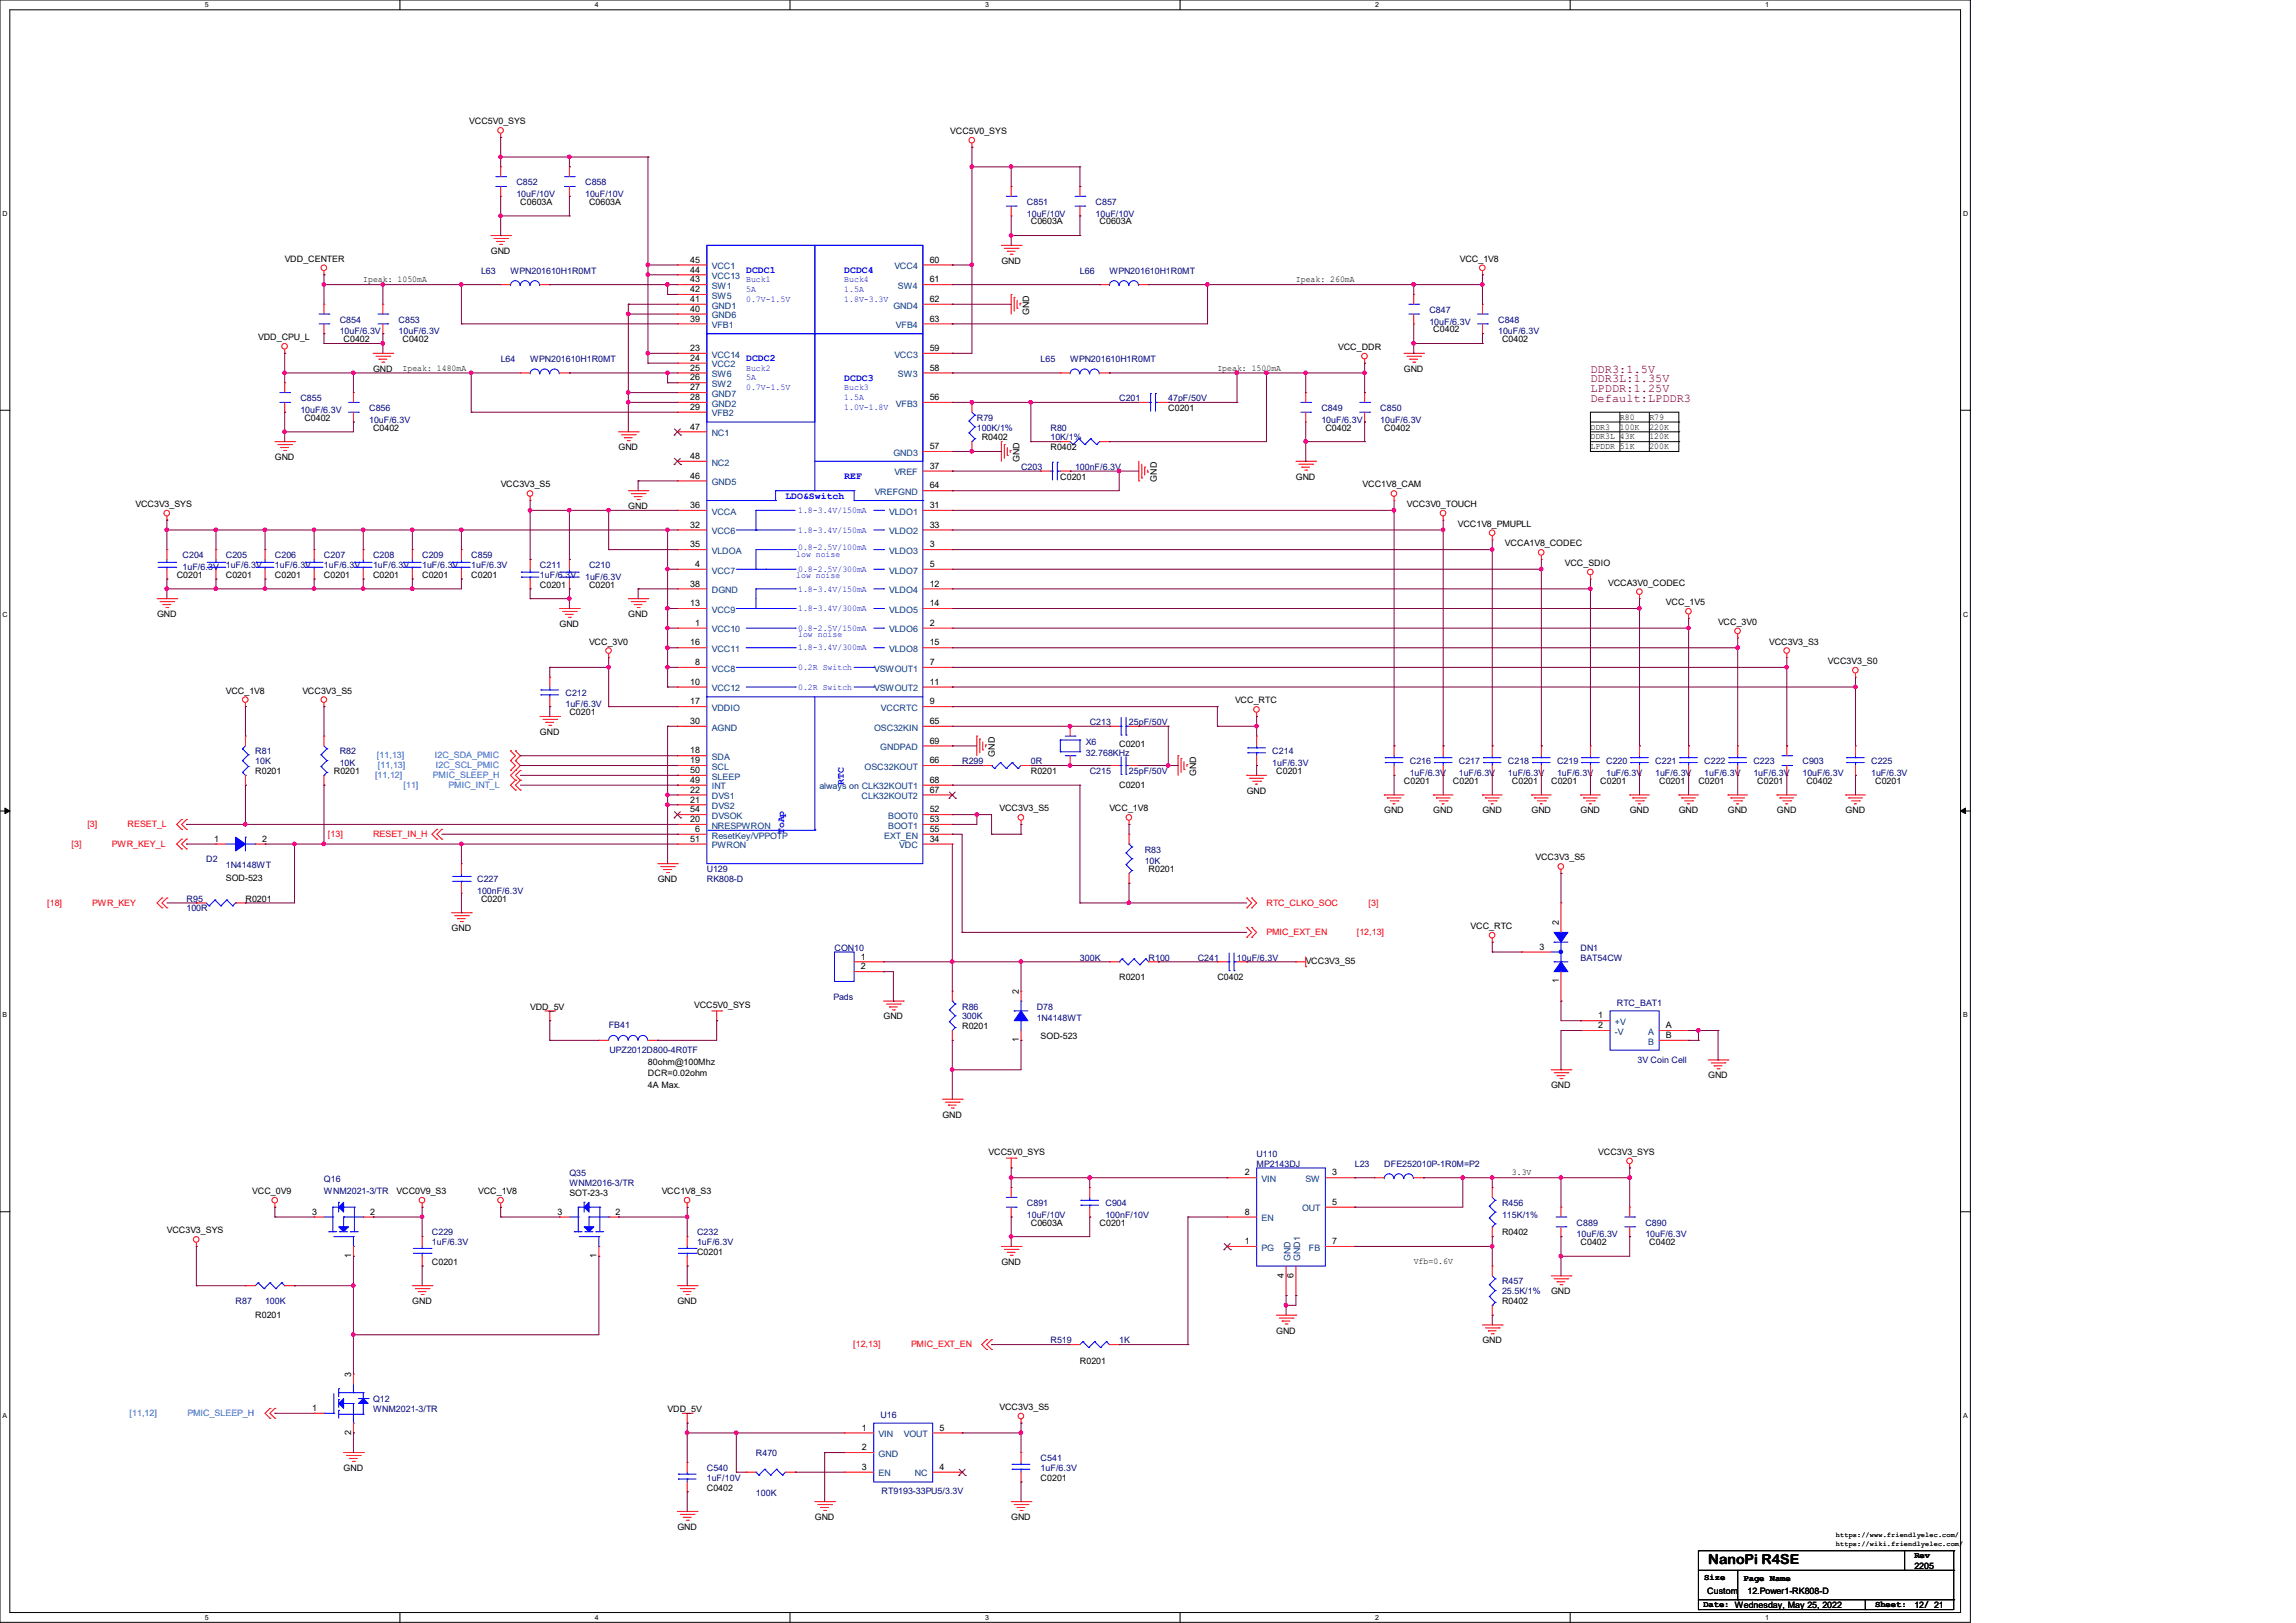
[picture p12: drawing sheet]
<svg xmlns="http://www.w3.org/2000/svg" width="297mm" height="210mm" viewBox="0 0 297 210" stroke-linecap="round" stroke-linejoin="round" font-family="sans-serif">
<defs><g id="words">
<text font-size="1.8" x="221" y="202.4">NanoPi R4SE</text>
<g font-size="1.5" fill="#7f0000">
<text x="205.7" y="48.2">DDR3:1.5V</text>
<text x="205.7" y="49.5">DDR3L:1.35V</text>
<text x="205.7" y="50.8">LPDDR:1.25V</text>
<text x="205.7" y="52">Default:LPDDR3</text>
</g>
<g font-size="1.3" fill="#00f">
<text x="96.5" y="35.3">DCDC1</text>
<text x="109.2" y="35.3">DCDC4</text>
<text x="96.5" y="46.8">DCDC2</text>
<text x="109.2" y="49.3">DCDC3</text>
<text x="101.6" y="64.6">LDO&amp;Switch</text>
<text x="109.2" y="62">REF</text>
<text x="109.2" y="101.6" transform="rotate(-90 109.2 101.6)">RTC</text>
<text x="101.4" y="107.9" transform="rotate(-90 101.4 107.9)">ToAp</text>
</g>
<g font-size="1.1">
<text x="60.7" y="16.1">VCC5V0_SYS</text>
<text x="122.9" y="17.4">VCC5V0_SYS</text>
<text x="67.3" y="26.5">C0603A</text>
<text x="76.2" y="26.5">C0603A</text>
<text x="133.3" y="29">C0603A</text>
<text x="142.2" y="29">C0603A</text>
<text x="36.8" y="33.9">VDD_CENTER</text>
<text x="63.5" y="32.9">GND</text>
<text x="89.3" y="34">45</text>
<text x="89.3" y="35.3">44</text>
<text x="120.3" y="34">60</text>
<text x="129.5" y="34.1">GND</text>
<text x="188.8" y="33.9">VCC_1V8</text>
<text x="47" y="36.5">Ipeak: 1050mA</text>
<text x="89.3" y="36.5">43</text>
<text x="89.3" y="37.8">42</text>
<text x="89.3" y="41.6">39</text>
<text x="89.3" y="39.1">41</text>
<text x="89.3" y="40.3">40</text>
<text x="120.3" y="39.1">62</text>
<text x="120.3" y="41.6">63</text>
<text x="120.3" y="36.5">61</text>
<text x="133.1" y="40.8" transform="rotate(-90 133.1 40.8)">GND</text>
<text x="167.6" y="36.5">Ipeak: 260mA</text>
<text x="33.4" y="44">VDD_CPU_L</text>
<text x="44.4" y="44.3">C0402</text>
<text x="52.1" y="44.3">C0402</text>
<text x="52.1" y="48">Ipeak: 1480mA</text>
<text x="89.3" y="45.4">23</text>
<text x="89.3" y="46.7">24</text>
<text x="89.3" y="48">25</text>
<text x="120.3" y="48">58</text>
<text x="120.3" y="45.4">59</text>
<text x="157.5" y="48">Ipeak: 1500mA</text>
<text x="173.1" y="45.3">VCC_DDR</text>
<text x="185.4" y="43">C0402</text>
<text x="194.3" y="44.3">C0402</text>
<text x="48.3" y="48.1">GND</text>
<text x="89.3" y="49.2">26</text>
<text x="89.3" y="53">29</text>
<text x="89.3" y="50.5">27</text>
<text x="89.3" y="51.8">28</text>
<text x="120.3" y="51.8">56</text>
<text x="151.1" y="53.2">C0201</text>
<text x="181.6" y="48.1">GND</text>
<text x="35.6" y="59.5">GND</text>
<text x="39.4" y="54.4">C0402</text>
<text x="48.3" y="55.7">C0402</text>
<text x="80" y="58.3">GND</text>
<text x="89.3" y="59.4">48</text>
<text x="89.3" y="55.6">47</text>
<text x="120.3" y="58.1">57</text>
<text x="127" y="57">R0402</text>
<text x="131.9" y="59.8" transform="rotate(-90 131.9 59.8)">GND</text>
<text x="135.9" y="58.3">R0402</text>
<text x="171.4" y="55.7">C0402</text>
<text x="179.1" y="55.7">C0402</text>
<text x="205.7" y="55.6">DDR3</text>
<text x="205.7" y="56.9">DDR3L 43K</text>
<text x="205.7" y="58.1">LPDDR 51K</text>
<text x="209.5" y="54.3">R80</text>
<text x="209.5" y="55.6">100K</text>
<text x="213.4" y="58.1">200K</text>
<text x="213.4" y="55.6">220K</text>
<text x="213.4" y="54.3">R79</text>
<text x="213.4" y="56.9">120K</text>
<text x="17.5" y="65.6">VCC3V3_SYS</text>
<text x="64.8" y="63.1">VCC3V3_S5</text>
<text x="81.3" y="65.9">GND</text>
<text x="89.3" y="65.7">36</text>
<text x="89.3" y="61.9">46</text>
<text x="120.3" y="60.7">37</text>
<text x="120.3" y="63.2">64</text>
<text x="120.3" y="65.7">31</text>
<text x="137.2" y="62.1">C0201</text>
<text x="149.7" y="62.4" transform="rotate(-90 149.7 62.4)">GND</text>
<text x="167.6" y="62.1">GND</text>
<text x="176.3" y="63.1">VCC1V8_CAM</text>
<text x="182" y="65.6">VCC3V0_TOUCH</text>
<text x="89.3" y="68.3">32</text>
<text x="89.3" y="70.8">35</text>
<text x="120.3" y="70.8">3</text>
<text x="120.3" y="68.3">33</text>
<text x="188.6" y="68.2">VCC1V8_PMUPLL</text>
<text x="194.7" y="70.7">VCCA1V8_CODEC</text>
<text x="22.9" y="74.8">C0201</text>
<text x="29.2" y="74.8">C0201</text>
<text x="35.6" y="74.8">C0201</text>
<text x="41.9" y="74.8">C0201</text>
<text x="48.3" y="74.8">C0201</text>
<text x="54.6" y="74.8">C0201</text>
<text x="61" y="74.8">C0201</text>
<text x="69.8" y="76">C0201</text>
<text x="76.2" y="76">C0201</text>
<text x="89.3" y="75.9">38</text>
<text x="89.9" y="73.4">4</text>
<text x="120.3" y="73.4">5</text>
<text x="120.3" y="75.9">12</text>
<text x="202.4" y="73.2">VCC_SDIO</text>
<text x="208" y="75.8">VCCA3V0_CODEC</text>
<text x="20.3" y="79.8">GND</text>
<text x="72.4" y="81.1">GND</text>
<text x="76.2" y="83.4">VCC_3V0</text>
<text x="81.3" y="79.8">GND</text>
<text x="89.3" y="78.4">13</text>
<text x="89.3" y="83.5">16</text>
<text x="89.9" y="81">1</text>
<text x="120.3" y="83.5">15</text>
<text x="120.3" y="81">2</text>
<text x="120.3" y="78.4">14</text>
<text x="215.5" y="78.3">VCC_1V5</text>
<text x="222.2" y="80.9">VCC_3V0</text>
<text x="228.8" y="83.4">VCC3V3_S3</text>
<text x="29.2" y="89.7">VCC_1V8</text>
<text x="39.1" y="89.7">VCC3V3_S5</text>
<text x="89.3" y="88.6">10</text>
<text x="89.9" y="86.1">8</text>
<text x="120.3" y="88.6">11</text>
<text x="120.3" y="86.1">7</text>
<text x="236.5" y="85.9">VCC3V3_S0</text>
<text x="69.8" y="95.1">GND</text>
<text x="73.7" y="92.5">C0201</text>
<text x="89.3" y="93.7">30</text>
<text x="89.3" y="91.1">17</text>
<text x="120.3" y="93.7">65</text>
<text x="120.3" y="91.1">9</text>
<text x="159.8" y="91">VCC_RTC</text>
<text x="33" y="100.2">R0201</text>
<text x="43.2" y="100.2">R0201</text>
<text x="89.3" y="97.5">18</text>
<text x="89.3" y="98.8">19</text>
<text x="89.3" y="100">50</text>
<text x="89.3" y="101.3">49</text>
<text x="120.3" y="98.8">66</text>
<text x="120.3" y="101.3">68</text>
<text x="120.3" y="96.2">69</text>
<text x="128.7" y="97.9" transform="rotate(-90 128.7 97.9)">GND</text>
<text x="133.3" y="100.2">R0201</text>
<text x="144.8" y="101.9">C0201</text>
<text x="144.8" y="96.6">C0201</text>
<text x="154.7" y="100.5" transform="rotate(-90 154.7 100.5)">GND</text>
<text x="165.1" y="100.2">C0201</text>
<text x="181.6" y="101.4">C0201</text>
<text x="188" y="101.4">C0201</text>
<text x="195.6" y="101.4">C0201</text>
<text x="200.7" y="101.4">C0201</text>
<text x="207" y="101.4">C0201</text>
<text x="214.6" y="101.4">C0201</text>
<text x="219.7" y="101.4">C0201</text>
<text x="227.3" y="101.4">C0201</text>
<text x="233.7" y="101.4">C0402</text>
<text x="242.6" y="101.4">C0201</text>
<text x="89.3" y="106.4">20</text>
<text x="89.3" y="102.6">22</text>
<text x="89.3" y="103.8">21</text>
<text x="89.3" y="105.1">54</text>
<text x="89.9" y="107.7">6</text>
<text x="120.3" y="105.1">52</text>
<text x="120.3" y="106.4">53</text>
<text x="120.3" y="107.7">55</text>
<text x="120.3" y="102.6">67</text>
<text x="129.3" y="105">VCC3V3_S5</text>
<text x="143.5" y="105">VCC_1V8</text>
<text x="161.3" y="102.7">GND</text>
<text x="179.1" y="105.2">GND</text>
<text x="185.4" y="105.2">GND</text>
<text x="191.8" y="105.2">GND</text>
<text x="198.1" y="105.2">GND</text>
<text x="204.5" y="105.2">GND</text>
<text x="210.8" y="105.2">GND</text>
<text x="217.2" y="105.2">GND</text>
<text x="223.5" y="105.2">GND</text>
<text x="229.9" y="105.2">GND</text>
<text x="238.8" y="105.2">GND</text>
<text x="27.7" y="108.9">1</text>
<text x="33.9" y="108.9">2</text>
<text x="89.3" y="108.9">51</text>
<text x="120.3" y="108.9">34</text>
<text x="148.6" y="112.9">R0201</text>
<text x="198.6" y="111.3">VCC3V3_S5</text>
<text x="29.2" y="114">SOD-523</text>
<text x="31.7" y="116.7">R0201</text>
<text x="62.2" y="116.7">C0201</text>
<text x="85.1" y="114.1">GND</text>
<text x="201.6" y="119.8" transform="rotate(-90 201.6 119.8)">2</text>
<text x="58.4" y="120.5">GND</text>
<text x="111.4" y="124.2">1</text>
<text x="111.4" y="125.4">2</text>
<text x="168.9" y="124.8">VCC3V3_S5</text>
<text x="190.2" y="120.2">VCC_RTC</text>
<text x="199.1" y="122.9">3</text>
<text x="68.6" y="130.6">VDD_5V</text>
<text x="89.8" y="130.4">VCC5V0_SYS</text>
<text x="114.3" y="131.9">GND</text>
<text x="131.8" y="128.6" transform="rotate(-90 131.8 128.6)">2</text>
<text x="144.8" y="126.8">R0201</text>
<text x="157.5" y="126.8">C0402</text>
<text x="201.6" y="127.3" transform="rotate(-90 201.6 127.3)">1</text>
<text x="206.8" y="131.8">1</text>
<text x="83.8" y="137.8">80ohm@100Mhz</text>
<text x="124.5" y="133.2">R0201</text>
<text x="131.8" y="134.9" transform="rotate(-90 131.8 134.9)">1</text>
<text x="134.6" y="134.5">SOD-523</text>
<text x="206.8" y="133.1">2</text>
<text x="215.5" y="133.1">A</text>
<text x="215.5" y="134.3">B</text>
<text x="83.8" y="139.3">DCR=0.02ohm</text>
<text x="83.8" y="140.8">4A Max.</text>
<text x="200.7" y="140.8">GND</text>
<text x="221" y="139.5">GND</text>
<text x="121.9" y="144.6">GND</text>
<text x="127.9" y="149.4">VCC5V0_SYS</text>
<text x="206.8" y="149.4">VCC3V3_SYS</text>
<text x="32.6" y="154.5">VCC_0V9</text>
<text x="51.3" y="154.5">VCC0V9_S3</text>
<text x="61.8" y="154.5">VCC_1V8</text>
<text x="73.7" y="154.8">SOT-23-3</text>
<text x="85.6" y="154.5">VCC1V8_S3</text>
<text x="161" y="152.1">2</text>
<text x="172.3" y="152.1">3</text>
<text x="172.3" y="155.9">5</text>
<text x="195.6" y="152.1">3.3V</text>
<text x="21.6" y="159.6">VCC3V3_SYS</text>
<text x="40.4" y="157.2">3</text>
<text x="47.9" y="157.2">2</text>
<text x="72.1" y="157.2">3</text>
<text x="79.6" y="157.2">2</text>
<text x="133.3" y="158.6">C0603A</text>
<text x="142.2" y="158.6">C0201</text>
<text x="161" y="157.2">8</text>
<text x="161" y="161">1</text>
<text x="172.3" y="161">7</text>
<text x="194.3" y="159.9">R0402</text>
<text x="204.5" y="161.1">C0402</text>
<text x="213.4" y="161.1">C0402</text>
<text x="45.4" y="162.8" transform="rotate(-90 45.4 162.8)">1</text>
<text x="55.9" y="163.7">C0201</text>
<text x="77.2" y="162.8" transform="rotate(-90 77.2 162.8)">1</text>
<text x="90.2" y="162.4">C0201</text>
<text x="129.5" y="163.7">GND</text>
<text x="166.1" y="165.3" transform="rotate(-90 166.1 165.3)">4</text>
<text x="167.3" y="165.3" transform="rotate(-90 167.3 165.3)">6</text>
<text x="182.9" y="163.5">Vfb=0.6V</text>
<text x="200.7" y="167.5">GND</text>
<text x="33" y="170.5">R0201</text>
<text x="53.3" y="168.7">GND</text>
<text x="87.6" y="168.7">GND</text>
<text x="165.1" y="172.6">GND</text>
<text x="191.8" y="173.8">GND</text>
<text x="194.3" y="168.7">R0402</text>
<text x="45.4" y="178.2" transform="rotate(-90 45.4 178.2)">3</text>
<text x="139.7" y="176.5">R0201</text>
<text x="40.4" y="182.6">1</text>
<text x="45.4" y="185.7" transform="rotate(-90 45.4 185.7)">2</text>
<text x="86.4" y="182.7">VDD_5V</text>
<text x="111.5" y="185.1">1</text>
<text x="121.5" y="185.1">5</text>
<text x="129.3" y="182.5">VCC3V3_S5</text>
<text x="44.4" y="190.3">GND</text>
<text x="111.5" y="187.7">2</text>
<text x="111.5" y="190.2">3</text>
<text x="121.5" y="190.2">4</text>
<text x="134.6" y="191.6">C0201</text>
<text x="87.6" y="198">GND</text>
<text x="91.4" y="192.9">C0402</text>
<text x="105.4" y="196.7">GND</text>
<text x="130.8" y="196.7">GND</text>
<text x="247.6" y="203">2205</text>
<text x="247.6" y="201.6">Rev</text>
<text x="220.3" y="208">Date: Wednesday, May 25, 2022</text>
<text x="220.5" y="204.4">Size</text>
<text x="220.8" y="206.2">Custom</text>
<text x="225.6" y="204.6">Page Name</text>
<text x="226.1" y="206.2">12.Power1-RK808-D</text>
<text x="242.6" y="208">Sheet:</text>
<text x="247.6" y="208.1">12/ 21</text>
</g>
<g font-size="1.1" fill="#00007f">
<text x="66.8" y="24">C852</text>
<text x="75.7" y="24">C858</text>
<text x="66.8" y="25.5">10uF/10V</text>
<text x="75.7" y="25.5">10uF/10V</text>
<text x="132.8" y="26.5">C851</text>
<text x="132.8" y="28">10uF/10V</text>
<text x="141.7" y="26.5">C857</text>
<text x="141.7" y="28">10uF/10V</text>
<text x="62.2" y="35.4">L63</text>
<text x="66" y="35.4">WPN201610H1R0MT</text>
<text x="139.7" y="35.4">L66</text>
<text x="143.5" y="35.4">WPN201610H1R0MT</text>
<text x="43.9" y="41.7">C854</text>
<text x="51.6" y="41.7">C853</text>
<text x="184.9" y="40.5">C847</text>
<text x="184.9" y="42">10uF/6.3V</text>
<text x="193.8" y="41.7">C848</text>
<text x="43.9" y="43.3">10uF/6.3V</text>
<text x="51.6" y="43.3">10uF/6.3V</text>
<text x="64.8" y="46.8">L64</text>
<text x="68.6" y="46.8">WPN201610H1R0MT</text>
<text x="134.6" y="46.8">L65</text>
<text x="138.4" y="46.8">WPN201610H1R0MT</text>
<text x="193.8" y="43.3">10uF/6.3V</text>
<text x="38.9" y="51.9">C855</text>
<text x="38.9" y="53.4">10uF/6.3V</text>
<text x="47.8" y="53.2">C856</text>
<text x="144.8" y="51.9">C201</text>
<text x="151.1" y="51.9">47pF/50V</text>
<text x="170.9" y="53.2">C849</text>
<text x="178.6" y="53.2">C850</text>
<text x="47.8" y="54.7">10uF/6.3V</text>
<text x="126.4" y="54.4">R79</text>
<text x="126.4" y="55.7">100K/1%</text>
<text x="135.9" y="55.7">R80</text>
<text x="135.9" y="57">10K/1%</text>
<text x="170.9" y="54.7">10uF/6.3V</text>
<text x="178.6" y="54.7">10uF/6.3V</text>
<text x="132.1" y="60.8">C203</text>
<text x="139.1" y="60.8">100nF/6.3V</text>
<text x="23.6" y="72.2">C204</text>
<text x="23.6" y="73.7">1uF/6.3V</text>
<text x="29.2" y="72.2">C205</text>
<text x="29.2" y="73.5">1uF/6.3V</text>
<text x="35.6" y="72.2">C206</text>
<text x="35.6" y="73.5">1uF/6.3V</text>
<text x="41.9" y="72.2">C207</text>
<text x="41.9" y="73.5">1uF/6.3V</text>
<text x="48.3" y="72.2">C208</text>
<text x="48.3" y="73.5">1uF/6.3V</text>
<text x="54.6" y="72.2">C209</text>
<text x="54.6" y="73.5">1uF/6.3V</text>
<text x="61" y="72.2">C859</text>
<text x="61" y="73.5">1uF/6.3V</text>
<text x="69.8" y="73.5">C211</text>
<text x="69.8" y="74.8">1uF/6.3V</text>
<text x="75.7" y="75">1uF/6.3V</text>
<text x="76.2" y="73.5">C210</text>
<text x="73.2" y="90">C212</text>
<text x="73.2" y="91.5">1uF/6.3V</text>
<text x="141" y="93.8">C213</text>
<text x="146" y="93.8">25pF/50V</text>
<text x="33" y="97.6">R81</text>
<text x="33" y="98.9">10K</text>
<text x="43.9" y="97.6">R82</text>
<text x="43.9" y="99.1">10K</text>
<text x="124.5" y="98.9">R299</text>
<text x="133.3" y="98.9">0R</text>
<text x="140.5" y="96.4">X6</text>
<text x="140.5" y="97.9">32.768KHz</text>
<text x="141" y="100.2">C215</text>
<text x="146" y="100.2">25pF/50V</text>
<text x="164.6" y="97.6">C214</text>
<text x="164.6" y="99.1">1uF/6.3V</text>
<text x="182.4" y="98.9">C216</text>
<text x="182.4" y="100.4">1uF/6.3V</text>
<text x="188.7" y="98.9">C217</text>
<text x="188.7" y="100.4">1uF/6.3V</text>
<text x="195.1" y="98.9">C218</text>
<text x="195.1" y="100.4">1uF/6.3V</text>
<text x="201.4" y="98.9">C219</text>
<text x="201.4" y="100.4">1uF/6.3V</text>
<text x="207.8" y="98.9">C220</text>
<text x="207.8" y="100.4">1uF/6.3V</text>
<text x="214.1" y="98.9">C221</text>
<text x="214.1" y="100.4">1uF/6.3V</text>
<text x="220.5" y="98.9">C222</text>
<text x="220.5" y="100.4">1uF/6.3V</text>
<text x="226.8" y="98.9">C223</text>
<text x="226.8" y="100.4">1uF/6.3V</text>
<text x="233.2" y="98.9">C903</text>
<text x="233.2" y="100.4">10uF/6.3V</text>
<text x="242.1" y="98.9">C225</text>
<text x="242.1" y="100.4">1uF/6.3V</text>
<text x="26.7" y="111.6">D2</text>
<text x="29.2" y="112.4">1N4148WT</text>
<text x="91.4" y="112.9">U129</text>
<text x="148.1" y="110.3">R83</text>
<text x="148.1" y="111.8">10K</text>
<text x="24.1" y="116.7">R95</text>
<text x="24.1" y="117.9">100R</text>
<text x="61.7" y="114.1">C227</text>
<text x="61.7" y="115.7">100nF/6.3V</text>
<text x="91.4" y="114.1">RK808-D</text>
<text x="107.9" y="123">CON10</text>
<text x="139.7" y="124.3">300K</text>
<text x="148.6" y="124.3">R100</text>
<text x="154.9" y="124.3">C241</text>
<text x="160" y="124.3">10uF/6.3V</text>
<text x="204.5" y="123">DN1</text>
<text x="204.5" y="124.3">BAT54CW</text>
<text x="107.8" y="129.4">Pads</text>
<text x="124.5" y="130.6">R86</text>
<text x="124.5" y="131.9">300K</text>
<text x="134.1" y="130.6">D78</text>
<text x="209.2" y="130.1">RTC_BAT1</text>
<text x="78.7" y="133.1">FB41</text>
<text x="78.9" y="136.2">UPZ2012D800-4R0TF</text>
<text x="134.1" y="132.2">1N4148WT</text>
<text x="211.8" y="137.5">3V Coin Cell</text>
<text x="162.6" y="149.7">U110</text>
<text x="41.9" y="153">Q16</text>
<text x="41.9" y="154.5">WNM2021-3/TR</text>
<text x="73.7" y="152.2">Q35</text>
<text x="73.7" y="153.5">WNM2016-3/TR</text>
<text x="162.6" y="151">MP2143DJ</text>
<text x="175.3" y="151">L23</text>
<text x="179.1" y="151">DFE252010P-1R0M=P2</text>
<text x="55.9" y="159.9">C229</text>
<text x="55.9" y="161.1">1uF/6.3V</text>
<text x="90.2" y="159.9">C232</text>
<text x="90.2" y="161.1">1uF/6.3V</text>
<text x="132.8" y="156">C891</text>
<text x="132.8" y="157.6">10uF/10V</text>
<text x="143" y="156">C904</text>
<text x="143" y="157.6">100nF/10V</text>
<text x="194.3" y="156">R456</text>
<text x="194.3" y="157.6">115K/1%</text>
<text x="204" y="158.6">C889</text>
<text x="204" y="160.1">10uF/6.3V</text>
<text x="212.8" y="158.6">C890</text>
<text x="212.8" y="160.1">10uF/6.3V</text>
<text x="194.3" y="166.2">R457</text>
<text x="194.3" y="167.5">25.5K/1%</text>
<text x="30.5" y="168.7">R87</text>
<text x="34.3" y="168.7">100K</text>
<text x="135.9" y="173.8">R519</text>
<text x="144.8" y="173.8">1K</text>
<text x="48.3" y="181.4">Q12</text>
<text x="48.3" y="182.7">WNM2021-3/TR</text>
<text x="113.9" y="183.5">U16</text>
<text x="91.4" y="190.3">C540</text>
<text x="91.4" y="191.6">1uF/10V</text>
<text x="97.8" y="188.4">R470</text>
<text x="134.6" y="189.1">C541</text>
<text x="134.6" y="190.3">1uF/6.3V</text>
<text x="97.8" y="193.6">100K</text>
<text x="114" y="193.4">RT9193-33PU5/3.3V</text>
</g>
<g font-size="1.1" fill="#003f7f">
<text x="92.1" y="34.8">VCC1</text>
<text x="115.7" y="34.8">VCC4</text>
<text x="92.1" y="36.1">VCC13</text>
<text x="92.1" y="37.4">SW1</text>
<text x="92.1" y="38.7">SW5</text>
<text x="92.1" y="39.9">GND1</text>
<text x="92.1" y="41.2">GND6</text>
<text x="115.6" y="39.9">GND4</text>
<text x="116.2" y="37.4">SW4</text>
<text x="92.1" y="42.5">VFB1</text>
<text x="92.1" y="46.3">VCC14</text>
<text x="92.1" y="47.5">VCC2</text>
<text x="115.7" y="46.3">VCC3</text>
<text x="115.9" y="42.5">VFB4</text>
<text x="92.1" y="48.8">SW6</text>
<text x="92.1" y="50.1">SW2</text>
<text x="92.1" y="53.9">VFB2</text>
<text x="92.1" y="51.4">GND7</text>
<text x="92.1" y="52.6">GND2</text>
<text x="115.9" y="52.6">VFB3</text>
<text x="116.2" y="48.8">SW3</text>
<text x="92.1" y="56.4">NC1</text>
<text x="115.6" y="59">GND3</text>
<text x="92.1" y="62.8">GND5</text>
<text x="92.1" y="60.2">NC2</text>
<text x="113.2" y="64.1">VREFGND</text>
<text x="115.7" y="61.5">VREF</text>
<text x="92.1" y="66.6">VCCA</text>
<text x="92.1" y="69.1">VCC6</text>
<text x="92.1" y="71.7">VLDOA</text>
<text x="115" y="71.7">VLDO3</text>
<text x="115" y="69.1">VLDO2</text>
<text x="115" y="66.6">VLDO1</text>
<text x="92.1" y="74.2">VCC7</text>
<text x="92.1" y="76.8">DGND</text>
<text x="115" y="74.2">VLDO7</text>
<text x="115" y="76.8">VLDO4</text>
<text x="92.1" y="79.3">VCC9</text>
<text x="92.1" y="81.8">VCC10</text>
<text x="115" y="81.8">VLDO6</text>
<text x="115" y="79.3">VLDO5</text>
<text x="92.1" y="86.9">VCC8</text>
<text x="92.1" y="84.4">VCC11</text>
<text x="92.1" y="89.5">VCC12</text>
<text x="113.1" y="89.5">VSWOUT2</text>
<text x="113.1" y="86.9">VSWOUT1</text>
<text x="115" y="84.4">VLDO8</text>
<text x="92.1" y="94.5">AGND</text>
<text x="92.1" y="92">VDDIO</text>
<text x="113.1" y="94.5">OSC32KIN</text>
<text x="114" y="92">VCCRTC</text>
<text x="92.1" y="98.3">SDA</text>
<text x="92.1" y="99.6">SCL</text>
<text x="92.1" y="100.9">SLEEP</text>
<text x="111.8" y="99.6">OSC32KOUT</text>
<text x="113.9" y="97.1">GNDPAD</text>
<text x="92.1" y="107.2">NRESPWRON</text>
<text x="92.1" y="102.2">INT</text>
<text x="92.1" y="103.4">DVS1</text>
<text x="92.1" y="104.7">DVS2</text>
<text x="92.1" y="106">DVSOK</text>
<text x="106" y="102.2">always on CLK32KOUT1</text>
<text x="111.5" y="103.4">CLK32KOUT2</text>
<text x="114.9" y="106">BOOT0</text>
<text x="114.9" y="107.2">BOOT1</text>
<text x="92.1" y="108.5">ResetKey/VPPOTP</text>
<text x="92.1" y="109.8">PWRON</text>
<text x="114.4" y="108.5">EXT_EN</text>
<text x="116.3" y="109.8">VDC</text>
<text x="208.9" y="133.9">-V</text>
<text x="208.9" y="132.6">+V</text>
<text x="213.2" y="133.9">A</text>
<text x="213.2" y="135.2">B</text>
<text x="163.2" y="153">VIN</text>
<text x="168.9" y="153">SW</text>
<text x="163.2" y="158">EN</text>
<text x="163.2" y="161.8">PG</text>
<text x="168.4" y="156.8">OUT</text>
<text x="169.3" y="161.8">FB</text>
<text x="166.9" y="163.2" transform="rotate(-90 166.9 163.2)">GND</text>
<text x="168.2" y="163.2" transform="rotate(-90 168.2 163.2)">GND1</text>
<text x="113.7" y="186">VIN</text>
<text x="116.9" y="186">VOUT</text>
<text x="113.7" y="188.5">GND</text>
<text x="113.7" y="191.1">EN</text>
<text x="118.4" y="191.1">NC</text>
</g>
<g font-size="1.1" fill="#00f">
<text x="96.5" y="36.5">Buck1</text>
<text x="96.5" y="37.8">5A</text>
<text x="96.5" y="39.1">0.7V-1.5V</text>
<text x="109.2" y="36.5">Buck4</text>
<text x="109.2" y="37.8">1.5A</text>
<text x="109.2" y="39.1">1.8V-3.3V</text>
<text x="96.5" y="48">Buck2</text>
<text x="96.5" y="49.2">5A</text>
<text x="96.5" y="50.5">0.7V-1.5V</text>
<text x="109.2" y="50.5">Buck3</text>
<text x="109.2" y="51.8">1.5A</text>
<text x="109.2" y="53">1.0V-1.8V</text>
<text x="103.3" y="66.4">1.8-3.4V/150mA</text>
<text x="103.3" y="68.9">1.8-3.4V/150mA</text>
<text x="103.3" y="71.2">0.8-2.5V/100mA</text>
<text x="103" y="72.1">low noise</text>
<text x="103" y="74.8">low noise</text>
<text x="103.3" y="76.5">1.8-3.4V/150mA</text>
<text x="103.3" y="74">0.8-2.5V/300mA</text>
<text x="103.3" y="79.1">1.8-3.4V/300mA</text>
<text x="103.3" y="81.6">0.8-2.5V/150mA</text>
<text x="103.3" y="82.4">low noise</text>
<text x="103.3" y="84.2">1.8-3.4V/300mA</text>
<text x="103.3" y="86.7">0.2R Switch</text>
<text x="103.3" y="89.2">0.2R Switch</text>
</g>
<g font-size="1.1" fill="#007fff">
<text x="48.5" y="100.7">[11,12]</text>
<text x="48.8" y="98.1">[11,13]</text>
<text x="48.9" y="99.4">[11,13]</text>
<text x="52.2" y="101.9">[11]</text>
<text x="56" y="100.7">PMIC_SLEEP_H</text>
<text x="56.3" y="98.1">I2C_SDA_PMIC</text>
<text x="56.4" y="99.4">I2C_SCL_PMIC</text>
<text x="58" y="101.9">PMIC_INT_L</text>
<text x="16.8" y="183.2">[11,12]</text>
<text x="24.3" y="183.2">PMIC_SLEEP_H</text>
</g>
<g font-size="1.1" fill="#f00">
<text x="11.3" y="107">[3]</text>
<text x="16.5" y="107">RESET_L</text>
<text x="9.3" y="109.6">[3]</text>
<text x="14.5" y="109.6">PWR_KEY_L</text>
<text x="42.4" y="108.3">[13]</text>
<text x="48.3" y="108.3">RESET_IN_H</text>
<text x="6.1" y="117.2">[18]</text>
<text x="11.9" y="117.2">PWR_KEY</text>
<text x="163.8" y="117.2">RTC_CLKO_SOC</text>
<text x="177" y="117.2">[3]</text>
<text x="163.8" y="121">PMIC_EXT_EN</text>
<text x="175.5" y="121">[12,13]</text>
<text x="110.4" y="174.3">[12,13]</text>
<text x="117.9" y="174.3">PMIC_EXT_EN</text>
</g>
<g font-size=".9">
<text x="26.5" y=".9">5</text>
<text x="77" y=".9">4</text>
<text x="127.4" y=".9">3</text>
<text x="177.9" y=".9">2</text>
<text x="228.3" y=".9">1</text>
<text x=".3" y="28">D</text>
<text x="254" y="28">D</text>
<text x=".3" y="79.8">C</text>
<text x="254" y="79.8">C</text>
<text x=".3" y="131.7">B</text>
<text x="254" y="131.7">B</text>
<text x=".3" y="183.5">A</text>
<text x="254" y="183.5">A</text>
<text x="237.5" y="200.1">https://wiki.friendlyelec.com/</text>
<text x="237.5" y="198.8">https://www.friendlyelec.com/</text>
<text x="26.5" y="209.6">5</text>
<text x="77" y="209.6">4</text>
<text x="127.4" y="209.6">3</text>
<text x="177.9" y="209.6">2</text>
<text x="228.3" y="209.6">1</text>
</g>
</g></defs>
<path d="M0 0h254.9v209.9h-254.9zM1.3 1.3h252.3v207.4h-252.3z" fill="none" stroke="#000" stroke-width=".13"/>
<g fill="#fff">
<path d="M26.5 .1h.5v1h-.5z"/>
<path d="M26.5 208.8h.5v1h-.5z"/>
</g>
<path d="M51.7 0v1.3M51.7 208.7v1.2" fill="none" stroke="#000" stroke-width=".13"/>
<g fill="#fff">
<path d="M77 .1h.5v1h-.5z"/>
<path d="M77 208.8h.5v1h-.5z"/>
</g>
<path d="M102.2 0v1.3M102.2 208.7v1.2" fill="none" stroke="#000" stroke-width=".13"/>
<g fill="#fff">
<path d="M127.4 .1h.5v1h-.5z"/>
<path d="M127.4 208.8h.5v1h-.5z"/>
</g>
<path d="M152.7 0v1.3M152.7 208.7v1.2" fill="none" stroke="#000" stroke-width=".13"/>
<g fill="#fff">
<path d="M177.9 .1h.5v1h-.5z"/>
<path d="M177.9 208.8h.5v1h-.5z"/>
</g>
<path d="M203.1 0v1.3M203.1 208.7v1.2" fill="none" stroke="#000" stroke-width=".13"/>
<g fill="#fff">
<path d="M228.3 .1h.6v1h-.6z"/>
<path d="M228.3 208.8h.6v1h-.6z"/>
<path d="M.3 27.2h.7v1h-.7z"/>
<path d="M254 27.2h.6v1h-.6z"/>
<path d="M.3 79h.7v1h-.7z"/>
<path d="M254 79h.6v1h-.6z"/>
</g>
<path d="M0 53.1h1.3M253.6 53.1h1.3" fill="none" stroke="#000" stroke-width=".13"/>
<g fill="#fff">
<path d="M.3 130.9h.6v1h-.6z"/>
<path d="M254 130.9h.6v1h-.6z"/>
</g>
<path d="M0 104.9h1.3M253.6 104.9h1.3" fill="none" stroke="#000" stroke-width=".13"/>
<path d="M.6 104.6l.7 .3-.7 .4zM253.6 104.9l.7-.3v.7z" fill="#000" stroke="#000" stroke-width=".13"/>
<g fill="#fff">
<path d="M.3 182.7h.6v1h-.6z"/>
<path d="M254 182.7h.5v1h-.5z"/>
</g>
<g fill="none" stroke="#000" stroke-width=".13">
<path d="M205.7 53.3h11.5v5.1h-11.5zM205.7 54.6h11.5M205.7 55.9h11.5M205.7 57.1h11.5M209.6 58.4h.1M209.6 53.3v5.1M213.4 58.4h.1M213.4 53.3v5.1M217.2 54.6h.1M217.2 55.9h.1M217.2 57.1h.1M0 156.8h1.3"/>
<path d="M253.6 156.8h1.3M219.7 208.3h.1M219.7 200.7h.1M219.7 203.2h33M219.7 200.7v7.6M219.7 207h33M219.7 200.7h33M224.8 207h.1M224.8 203.2v3.8M227.3 207h.1M241.3 208.3h.1M241.3 207v1.3"/>
<path d="M246.4 203.2h.1M246.4 200.7v2.5M252.7 203.2h.1M252.7 200.7h.1M252.7 207h.1M252.7 200.7v7.6h-33"/>
</g>
<g fill="none" stroke="#f00" stroke-width=".13">
<path d="M64.8 17.8h.1M64.8 17.3v.5M125.7 19h.1M125.7 18.5v.5M41.9 35.6h.1M41.9 39.4h.1M41.9 35.1v.5M41.9 39.4v1.2M49.5 39.4h.1M49.5 39.4v1.2M63.5 30.5h2.5M63.9 30.9h1.8"/>
<path d="M64.3 31.2h.1M64.3 31.2h1M64.6 31.6h.3M64.8 25.4h.1M64.8 21.6h.1M64.8 36.8h.1M64.8 21.6v1.3M64.8 24.1v1.3M64.8 36.8h1.2M64.9 31.6h.1M65.7 30.9h.1M66 30.5h.1"/>
<path d="M69.9 36.8h1.2M71.1 36.8h.1M73.7 25.4h.1M73.7 21.6h.1M73.7 21.6v1.3M73.7 24.1v1.3M87.6 34.3h.1M87.6 35.6h.1M87.6 36.8h.1M87.6 38.1h.1M87.6 39.4h.1M87.6 36.8h3.8"/>
<path d="M87.6 34.3h3.8M87.6 35.6h3.8M87.6 38.1h3.8M87.6 39.4h3.8M119.4 36.8h3.8M119.4 34.3h3.8M119.4 39.4h3.8M123.2 39.4h.1M123.2 36.8h.1M123.2 34.3h.1M129.5 31.7h2.6M129.9 32.1h1.8"/>
<path d="M130.3 32.5h.1M130.3 32.5h1M130.7 32.9h.2M130.8 38.1h.1M130.8 27.9h.1M130.8 24.1h.1M130.8 24.1v1.3M130.8 26.7v1.2M130.8 38.1v2.5M130.9 32.9h.1M131.2 38.5h.1M131.2 38.5v1.8"/>
<path d="M131.6 39.9h.1M131.6 38.9v1M131.7 32.1h.1M132 39.2h.1M132 39.2v.3M132.1 31.7h.1M139.7 27.9h.1M139.7 24.1h.1M139.7 24.1v1.3M139.7 26.7v1.2M142.2 36.8h.1M142.2 36.8h1.3"/>
<path d="M147.3 36.8h1.3M148.6 36.8h.1M182.9 38.1h.1M182.9 38.1v1.3M191.8 35.6h.1M191.8 39.4h.1M191.8 35.1v.5M191.8 39.4v1.2M35.6 57.1h2.5M35.9 57.5h1.8M36.3 57.9h.1M36.3 57.9h1"/>
<path d="M36.7 58.3h.3M36.8 45.7h.1M36.8 53.3h.1M36.8 49.5h.1M36.8 45.2v.5M36.8 49.5v1.3M36.8 52.1v1.2M37 58.3h.1M37.7 57.5h.1M38.1 57.1h.1M41.9 43.2h.1M41.9 41.9v1.3"/>
<path d="M45.7 54.6h.1M45.7 50.8h.1M45.7 50.8v1.3M45.7 53.3v1.3M48.3 45.7h2.5M48.6 46.1h1.8M49 46.5h.1M49 46.5h1M49.4 46.9h.3M49.5 43.2h.1M49.5 41.9v1.3M49.7 46.9h.1"/>
<path d="M50.4 46.1h.1M50.8 45.7h.1M67.3 48.3h.1M67.3 48.3h1.3M72.4 48.3h1.3M73.7 48.3h.1M80 55.9h2.6M80.4 56.3h1.8M80.8 56.6h.1M80.8 56.6h1M81.2 57h.2M81.4 57h.1"/>
<path d="M82.2 56.3h.1M82.6 55.9h.1M87.6 41.9h.1M87.6 40.6h.1M87.6 45.7h.1M87.6 47h.1M87.6 48.3h.1M87.6 49.5h.1M87.6 53.3h.1M87.6 50.8h.1M87.6 52.1h.1M87.6 59.7h.1"/>
<path d="M87.6 55.9h.1M87.6 55.9h3.8M87.6 45.7h3.8M87.6 59.7h3.8M87.6 48.3h3.8M87.6 52.1h3.8M87.6 41.9h3.8M87.6 40.6h3.8M87.6 47h3.8M87.6 49.5h3.8M87.6 53.3h3.8M87.6 50.8h3.8"/>
<path d="M119.4 45.7h3.8M119.4 48.3h3.8M119.4 52.1h3.8M119.4 41.9h3.8M119.4 58.4h3.8M123.2 58.4h.1M123.2 52.1h.1M123.2 48.3h.1M123.2 45.7h.1M123.2 41.9h.1M125.7 52.1h.1M125.7 58.4h.1"/>
<path d="M125.7 52.1v1.2M125.7 57.1v1.3M129.5 57.1h.1M129.5 57.1v2.6M129.9 57.5h.1M129.9 57.5v1.8M130.3 58.9h.1M130.3 57.9v1M130.7 58.3h.1M130.7 58.3v.2M137.2 48.3h.1M137.2 57.1h.1"/>
<path d="M137.2 57.1h1.2M137.2 48.3h1.2M142.2 57.1h1.3M142.2 48.3h1.3M143.5 48.3h.1M143.5 57.1h.1M147.3 52.1h.1M147.3 59.7v2.5M147.3 52.1h1.3M149.9 52.1h1.2M151.1 52.1h.1M167.6 59.7h2.6"/>
<path d="M168.9 54.6h.1M168.9 50.8h.1M168.9 50.8v1.3M168.9 53.3v1.3M170.2 59.7h.1M176.5 47h.1M176.5 54.6h.1M176.5 50.8h.1M176.5 46.5v.5M176.5 50.8v1.3M176.5 53.3v1.3M181.6 45.7h2.6"/>
<path d="M182 46.1h1.8M182.4 46.5h.1M182.4 46.5h1M182.8 46.9h.2M182.9 41.9h.1M182.9 40.6v1.3M183 46.9h.1M183.8 46.1h.1M184.2 45.7h.1M191.8 43.2h.1M191.8 41.9v1.3M20.3 77.5h2.6"/>
<path d="M20.7 77.9h1.8M21.1 78.2h.1M21.1 78.2h1M21.5 78.6h.2M21.6 67.3h.1M21.6 74.9h.1M21.6 71.1h.1M21.6 66.8v.5M21.6 71.1v1.3M21.6 73.7v1.2M21.7 78.6h.1M22.5 77.9h.1"/>
<path d="M22.9 77.5h.1M27.9 74.9h.1M27.9 71.1h.1M27.9 71.1v1.3M27.9 73.7v1.2M34.3 74.9h.1M34.3 71.1h.1M34.3 71.1v1.3M34.3 73.7v1.2M40.6 74.9h.1M40.6 71.1h.1M40.6 71.1v1.3"/>
<path d="M40.6 73.7v1.2M47 74.9h.1M47 71.1h.1M47 71.1v1.3M47 73.7v1.2M53.3 74.9h.1M53.3 71.1h.1M53.3 71.1v1.3M53.3 73.7v1.2M59.7 74.9h.1M59.7 71.1h.1M59.7 71.1v1.3"/>
<path d="M59.7 73.7v1.2M68.6 64.8h.1M68.6 76.2h.1M68.6 72.4h.1M68.6 64.3v.5M68.6 72.4v1.3M68.6 74.9v1.3M72.4 78.7h2.5M72.8 79.1h1.7M73.2 79.5h.1M73.2 79.5h1M73.5 79.9h.3"/>
<path d="M73.7 76.2h.1M73.7 72.4h.1M73.7 72.4v1.3M73.7 74.9v1.3M73.8 79.9h.1M74.5 79.1h.1M74.9 78.7h.1M81.3 77.5h2.5M81.3 63.5h2.5M81.7 77.9h1.7M81.7 63.9h1.7M82 78.2h.1"/>
<path d="M82 64.3h.1M82 78.2h1.1M82 64.3h1.1M82.4 78.6h.3M82.4 64.6h.3M82.7 78.6h.1M82.7 64.6h.1M83.4 77.9h.1M83.4 63.9h.1M83.8 77.5h.1M83.8 63.5h.1M87.6 66h.1"/>
<path d="M87.6 68.6h.1M87.6 73.7h.1M87.6 78.7h.1M87.6 71.1h.1M87.6 76.2h.1M87.6 62.2h.1M87.6 78.7h3.8M87.6 66h3.8M87.6 68.6h3.8M87.6 73.7h3.8M87.6 71.1h3.8M87.6 76.2h3.8"/>
<path d="M87.6 62.2h3.8M119.4 63.5h3.8M119.4 78.7h3.8M119.4 61h3.8M119.4 66h3.8M119.4 68.6h3.8M119.4 73.7h3.8M119.4 71.1h3.8M119.4 76.2h3.8M123.2 61h.1M123.2 63.5h.1M123.2 73.7h.1"/>
<path d="M123.2 78.7h.1M123.2 76.2h.1M123.2 71.1h.1M123.2 68.6h.1M123.2 66h.1M134.6 61h.1M134.6 61h1.3M137.2 61h1.2M138.4 61h.1M147.3 62.2h.1M147.7 61.8h.1M147.7 60.1v1.7"/>
<path d="M148.1 60.5h.1M148.1 60.5v1M148.5 61.1h.1M148.5 60.8v.3M168 60.1h1.8M168.4 60.5h.1M168.4 60.5h1M168.8 60.8h.2M169 60.8h.1M169.8 60.1h.1M180.3 64.8h.1M180.3 64.3v.5"/>
<path d="M186.7 67.3h.1M186.7 66.8v.5M193 69.9h.1M193 69.3v.6M199.4 72.4h.1M199.4 71.9v.5M205.7 74.9h.1M205.7 74.4v.5M212.1 77.5h.1M212.1 77v.5M218.4 79.5v.5M31.8 91.4h.1"/>
<path d="M31.8 95.3h.1M31.8 90.9v.5M31.8 95.3v1.2M41.9 91.4h.1M41.9 95.3h.1M41.9 90.9v.5M41.9 95.3v1.2M66 97.2h.1M66 98.4h.1M66 99.7h.1M66 97.2l.7 .6-.7 .6M66 98.4l.7 .7-.7 .6"/>
<path d="M66.7 98.4h.1M66.7 97.2h.1M66.7 99.7h.1M66.7 97.2l.6 .6-.6 .6M66.7 98.4l.6 .7-.6 .6M66.7 99.7l-.7 .6 .7 .7M67.3 99.7h.1M67.3 99.7l-.6 .6 .6 .7M69.9 92.7h2.5M70.2 93.1h1.8M70.6 93.5h.1M70.6 93.5h1"/>
<path d="M71 93.9h.2M71.1 91.4h.1M71.1 87.6h.1M71.1 87.6v1.3M71.1 90.2v1.2M71.2 93.9h.1M72 93.1h.1M72.4 92.7h.1M78.7 85.1h.1M78.7 84.6v.5M87.6 86.4h.1M87.6 81.3h.1"/>
<path d="M87.6 83.8h.1M87.6 88.9h.1M87.6 94h.1M87.6 91.4h.1M87.6 97.8h.1M87.6 99.1h.1M87.6 99.1h3.8M87.6 86.4h3.8M87.6 81.3h3.8M87.6 83.8h3.8M87.6 88.9h3.8M87.6 94h3.8"/>
<path d="M87.6 91.4h3.8M87.6 97.8h3.8M119.4 99.1h3.8M119.4 86.4h3.8M119.4 81.3h3.8M119.4 83.8h3.8M119.4 88.9h3.8M119.4 94h3.8M119.4 91.4h3.8M119.4 96.5h3.8M123.2 99.1h.1M123.2 94h.1"/>
<path d="M123.2 91.4h.1M123.2 88.9h.1M123.2 86.4h.1M123.2 83.8h.1M123.2 81.3h.1M123.2 96.5h.1M126.4 95.3h.1M126.4 95.3v2.5M126.7 95.6h.1M126.7 95.6v1.8M127 99.1h.1M127 99.1h1.3"/>
<path d="M127.1 97h.1M127.1 96v1M127.5 96.4h.1M127.5 96.4v.2M132.1 99.1h1.3M133.4 99.1h.1M138.4 99.1h.1M138.4 94h.1M138.4 94v1.3M138.4 97.8v1.3M143.5 99.1h.1M143.5 94h.1"/>
<path d="M143.5 99.1h1.3M143.5 94h1.3M146.1 99.1h1.2M146.1 94h1.2M147.3 99.1h.1M147.3 94h.1M152.4 97.8h.1M152.4 97.8v2.5M152.8 98.2h.1M152.8 98.2v1.7M153.2 99.6h.1M153.2 98.6v1"/>
<path d="M153.5 98.9h.1M153.5 98.9v.3M162.6 92.7h.1M162.6 95.3h.1M162.6 99.1h.1M162.6 92.2v.5M162.6 95.3v1.2M162.6 97.8v1.3M180.3 96.5h.1M180.3 96.5v1.3M180.3 99.1v1.2M186.7 96.5h.1"/>
<path d="M186.7 96.5v1.3M186.7 99.1v1.2M193 96.5h.1M193 96.5v1.3M193 99.1v1.2M199.4 96.5h.1M199.4 96.5v1.3M199.4 99.1v1.2M205.7 96.5h.1M205.7 96.5v1.3M205.7 99.1v1.2M212.1 96.5h.1"/>
<path d="M212.1 96.5v1.3M212.1 99.1v1.2M218.4 80h.1M218.4 96.5h.1M218.4 96.5v1.3M218.4 99.1v1.2M224.8 82.6h.1M224.8 96.5h.1M224.8 82v.6M224.8 96.5v1.3M224.8 99.1v1.2M231.1 85.1h.1"/>
<path d="M231.1 96.5h.1M231.1 84.6v.5M231.1 96.5v1.3M231.1 99.1v1.2M240 87.6h.1M240 96.5h.1M240 87.1v.5M240 96.5v1.3M240 99.1v1.2M21 117.5h.1M21 116.2h.1M21 116.2l-.7 .6 .7 .7"/>
<path d="M21.6 117.5h.1M21.6 116.2h.1M21.6 116.2l-.6 .6 .6 .7M23.5 106h.1M23.5 107.3h.1M23.5 109.9h.1M23.5 108.6h.1M23.5 106l-.6 .7 .6 .6M23.5 108.6l-.6 .6 .6 .7M24.1 106h.1M24.1 107.3h.1M24.1 109.9h.1"/>
<path d="M24.1 108.6h.1M24.1 106l-.6 .7 .6 .6M24.1 108.6l-.6 .6 .6 .7M25.4 116.8h.1M25.4 116.8h1.3M27.9 109.2h.1M27.9 109.2h1.3M30.5 116.8h1.3M31.8 116.8h.1M31.8 101.6h.1M31.8 100.3v1.3M33 109.2h1.3"/>
<path d="M34.3 109.2h.1M41.9 101.6h.1M41.9 100.3v1.3M56.5 107.3h.1M56.5 108.6h.1M56.5 107.3l-.6 .7 .6 .6M57.2 107.3h.1M57.2 108.6h.1M57.2 107.3l-.7 .7 .7 .6M58.4 118.1h2.6M58.8 118.5h1.8M59.2 118.9h.1"/>
<path d="M59.2 118.9h1M59.6 119.3h.2M59.7 115.6h.1M59.7 111.8h.1M59.7 111.8v1.2M59.7 114.3v1.3M59.8 119.3h.1M60.6 118.5h.1M61 118.1h.1M66.7 101h.1M66.7 102.2h.1M66.7 101l-.7 .6 .7 .6"/>
<path d="M67.3 101h.1M67.3 102.2h.1M67.3 101l-.6 .6 .6 .6M85.1 111.8h2.5M85.5 112.1h1.7M85.9 112.5h.1M85.9 112.5h1M86.2 112.9h.3M86.5 112.9h.1M87.2 112.1h.1M87.6 111.8h.1M87.6 108h.1"/>
<path d="M87.6 109.2h.1M87.6 100.3h.1M87.6 106.7h.1M87.6 101.6h.1M87.6 102.9h.1M87.6 104.1h.1M87.6 105.4h.1M87.6 102.9h3.8M87.6 100.3h3.8M87.6 108h3.8M87.6 109.2h3.8M87.6 105.4h3.8"/>
<path d="M87.6 106.7h3.8M87.6 101.6h3.8M87.6 104.1h3.8M119.4 102.9h3.8M119.4 108h3.8M119.4 109.2h3.8M119.4 105.4h3.8M119.4 106.7h3.8M119.4 101.6h3.8M123.2 109.2h.1M123.2 105.4h.1M123.2 106.7h.1"/>
<path d="M123.2 108h.1M123.2 102.9h.1M123.2 101.6h.1M132.1 106.7h.1M132.1 106.2v.5M146.1 106.7h.1M146.1 114.3h.1M146.1 108h.1M146.1 106.2v.5M146.1 108v1.2M146.1 113v1.3M161.3 100.3h.1"/>
<path d="M161.3 117.5h.1M161.3 116.2h.1M161.3 100.3h2.5M161.3 116.2l.6 .6-.6 .7M161.7 100.7h.1M161.7 100.7h1.7M161.9 117.5h.1M161.9 116.2h.1M161.9 116.2l.7 .6-.7 .7M162.1 101.1h1M162.4 101.5h.1M162.4 101.5h.3"/>
<path d="M163.1 101.1h.1M179.1 102.9h.1M179.1 102.9h2.5M179.5 103.3h.1M179.5 103.3h1.7M179.8 103.6h1M180.2 104h.1M180.2 104h.3M180.3 100.3h.1M180.8 103.6h.1M185.4 102.9h.1M185.4 102.9h2.6"/>
<path d="M185.8 103.3h.1M185.8 103.3h1.8M186.2 103.6h1M186.6 104h.1M186.6 104h.2M186.7 100.3h.1M187.2 103.6h.1M191.8 102.9h.1M191.8 102.9h2.5M192.2 103.3h.1M192.2 103.3h1.7M192.5 103.6h1"/>
<path d="M192.9 104h.1M192.9 104h.3M193 100.3h.1M193.5 103.6h.1M198.1 102.9h.1M198.1 102.9h2.6M198.5 103.3h.1M198.5 103.3h1.8M198.9 103.6h1M199.3 104h.1M199.3 104h.2M199.4 100.3h.1"/>
<path d="M199.9 103.6h.1M201.9 113h.1M201.9 116.8h.1M201.9 112.5v.5M201.9 116.8v3.9M204.5 102.9h.1M204.5 102.9h2.5M204.9 103.3h.1M204.9 103.3h1.7M205.2 103.6h1M205.6 104h.1M205.6 104h.3"/>
<path d="M205.7 100.3h.1M206.2 103.6h.1M210.8 102.9h.1M210.8 102.9h2.6M211.2 103.3h.1M211.2 103.3h1.8M211.6 103.6h1M212 104h.1M212 104h.2M212.1 100.3h.1M212.6 103.6h.1M217.2 102.9h.1"/>
<path d="M217.2 102.9h2.5M217.6 103.3h.1M217.6 103.3h1.7M217.9 103.6h1M218.3 104h.1M218.3 104h.3M218.4 100.3h.1M218.9 103.6h.1M223.5 102.9h.1M223.5 102.9h2.6M223.9 103.3h.1M223.9 103.3h1.8"/>
<path d="M224.3 103.6h1M224.7 104h.1M224.7 104h.2M224.8 100.3h.1M225.3 103.6h.1M229.9 102.9h.1M229.9 102.9h2.5M230.3 103.3h.1M230.3 103.3h1.7M230.6 103.6h1M231 104h.1M231 104h.3"/>
<path d="M231.1 100.3h.1M231.6 103.6h.1M238.8 102.9h.1M238.8 102.9h2.5M239.1 103.3h.1M239.1 103.3h1.8M239.5 103.6h1M239.9 104h.1M239.9 104h.3M240 100.3h.1M240.5 103.6h.1M70.5 130.8h1.3"/>
<path d="M71.1 132.1h.1M71.1 130.8v1.3M71.8 130.8h.1M77.5 134.6h.1M77.5 134.6h1.2M83.8 134.6h1.3M85.1 134.6h.1M92.1 130.8h1.2M92.7 132.1h.1M92.7 130.8v1.3M93.3 130.8h.1M110.5 124.5h3.8"/>
<path d="M110.5 125.7h3.8M114.3 124.5h.1M114.3 125.7h.1M114.3 129.5h2.5M114.7 129.9h1.8M115.1 130.3h.1M115.1 130.3h1M115.4 130.7h.3M115.7 130.7h.1M116.5 129.9h.1M116.8 129.5h.1M123.2 134.6h.1"/>
<path d="M123.2 128.3h.1M123.2 128.3v1.2M123.2 133.4v1.2M132.1 134.6h.1M132.1 128.3h.1M132.1 128.3v1.2M132.1 133.4v1.2M143.5 124.5h.1M143.5 124.5h1.3M148.6 124.5h1.3M149.9 124.5h.1M157.5 124.5h.1"/>
<path d="M157.5 124.5h1.3M160 124.5h1.3M161.3 121.3h.1M161.3 120h.1M161.3 124.5h.1M161.3 120l.6 .7-.6 .6M161.9 121.3h.1M161.9 120h.1M161.9 120l.7 .7-.7 .6M167.6 124.5h.1M167.6 124.5h1.3M168.9 125.1h.1"/>
<path d="M168.9 123.8v1.3M193 121.9h.1M193 121.4v.5M196.9 123.2h.1M196.9 123.2h3.8M200.7 138.4h2.5M201 138.8h1.8M201.4 139.2h.1M201.4 139.2h1M201.8 139.6h.3M201.9 129.5h.1M201.9 125.7v3.8"/>
<path d="M202.1 139.6h.1M202.8 138.8h.1M203.2 138.4h.1M204.5 133.4h.1M204.5 132.1h.1M204.5 133.4h3.8M204.5 132.1h3.8M214.6 134.6h3.8M214.6 133.4h3.8M218.4 133.4h.1M218.4 134.6h.1M221 137.2h2.5"/>
<path d="M221.4 137.5h1.7M221.7 137.9h.1M221.7 137.9h1.1M222.1 138.3h.3M222.4 138.3h.1M223.1 137.5h.1M223.5 137.2h.1M35.6 156.2h.1M35.6 155.7v.5M40.6 157.5h.1M40.6 157.5h1.3M47 157.5h1.3"/>
<path d="M48.3 157.5h.1M54.6 156.2h.1M54.6 155.7v.5M64.8 156.2h.1M64.8 155.7v.5M72.4 157.5h.1M72.4 157.5h1.3M78.7 157.5h1.3M80 157.5h.1M88.9 156.2h.1M88.9 155.7v.5M121.9 142.2h2.6"/>
<path d="M122.3 142.6h1.8M122.7 143h.1M122.7 143h1M123.1 143.4h.2M123.3 143.4h.1M124.1 142.6h.1M124.5 142.2h.1M130.2 149.9h1.2M130.8 151.1h.1M130.8 157.5h.1M130.8 153.7h.1M130.8 149.9v1.2"/>
<path d="M130.8 153.7v1.2M130.8 156.2v1.3M131.4 149.9h.1M141 157.5h.1M141 153.7h.1M141 153.7v1.2M141 156.2v1.3M158.8 152.4h.1M158.8 157.5h.1M158.8 152.4h3.8M158.8 157.5h3.8M171.5 152.4h3.8"/>
<path d="M171.5 156.2h3.8M175.3 152.4h.1M175.3 156.2h.1M177.8 152.4h.1M177.8 152.4h1.3M182.9 152.4h1.3M184.2 152.4h.1M193 153.7h.1M193 153.7v1.2M193 158.8v1.2M201.9 156.2h.1M201.9 156.2v1.3"/>
<path d="M201.9 158.8v1.2M210.8 151.1h.1M210.8 156.2h.1M210.8 150.6v.5M210.8 156.2v1.3M210.8 158.8v1.2M25.4 161.3h.1M25.4 160.8v.5M31.8 166.4h.1M31.8 166.4h1.2M36.8 166.4h1.3M38.1 166.4h.1"/>
<path d="M45.7 162.6h.1M45.7 177.8h.1M45.7 161.3v1.3M45.7 177.8v1.3M53.3 166.4h2.6M53.7 166.8h1.8M54.1 167.1h.1M54.1 167.1h1M54.5 167.5h.2M54.6 160h.1M54.6 163.8h.1M54.6 160v1.3"/>
<path d="M54.6 162.6v1.2M54.7 167.5h.1M55.5 166.8h.1M55.9 166.4h.1M77.5 162.6h.1M77.5 161.3v1.3M87.6 166.4h2.6M88 166.8h1.8M88.4 167.1h.1M88.4 167.1h1M88.8 167.5h.2M88.9 160h.1"/>
<path d="M88.9 163.8h.1M88.9 160v1.3M88.9 162.6v1.2M89 167.5h.1M89.8 166.8h.1M90.2 166.4h.1M127.6 174.6h.1M127.6 173.4h.1M127.6 173.4l-.6 .6 .6 .6M128.3 174.6h.1M128.3 173.4h.1M128.3 173.4l-.7 .6 .7 .6"/>
<path d="M129.5 161.3h2.6M129.9 161.7h1.8M130.3 162.1h.1M130.3 162.1h1M130.7 162.4h.2M130.9 162.4h.1M131.7 161.7h.1M132.1 161.3h.1M138.4 174h.1M138.4 174h1.3M143.5 174h1.3M144.8 174h.1"/>
<path d="M158.8 161.3h.1M158.8 161.3h3.8M165.1 170.2h2.5M165.5 170.6h1.8M165.9 170.9h.1M165.9 170.9h1M166.2 171.3h.3M166.4 167.6h.1M166.4 163.8v3.8M166.5 171.3h.1M167.3 170.6h.1M167.6 170.2h.1"/>
<path d="M167.6 167.6h.1M167.6 163.8v3.8M171.5 161.3h3.8M175.3 161.3h.1M191.8 171.5h2.5M192.2 171.8h1.7M192.5 172.2h.1M192.5 172.2h1M192.9 172.6h.3M193 160h.1M193 163.8h.1M193 170.2h.1"/>
<path d="M193 163.8v1.3M193 168.9v1.3M193.2 172.6h.1M193.9 171.8h.1M194.3 171.5h.1M200.7 165.1h2.5M201 165.5h1.8M201.4 165.9h.1M201.4 165.9h1M201.8 166.2h.3M201.9 160h.1M202.1 166.2h.1"/>
<path d="M202.8 165.5h.1M203.2 165.1h.1M210.8 160h.1M34.9 183.5h.1M34.9 182.2h.1M34.9 182.2l-.6 .7 .6 .6M35.6 183.5h.1M35.6 182.2h.1M35.6 182.2l-.7 .7 .7 .6M40.6 182.9h.1M40.6 182.9h1.3M44.5 188h2.5"/>
<path d="M44.8 188.3h1.8M45.2 188.7h.1M45.2 188.7h1M45.6 189.1h.2M45.7 185.4h.1M45.7 184.2v1.2M45.8 189.1h.1M46.6 188.3h.1M47 188h.1M87.6 195.6h2.6M88 196h1.8M88.3 182.9h1.2"/>
<path d="M88.4 196.3h.1M88.4 196.3h1M88.8 196.7h.2M88.9 184.2h.1M88.9 189.2h.1M88.9 193h.1M88.9 182.9v1.3M88.9 189.2v1.3M88.9 191.8v1.2M89 196.7h.1M89.5 182.9h.1M89.8 196h.1"/>
<path d="M90.2 195.6h.1M96.5 190.5h.1M96.5 190.5h1.3M101.6 190.5h1.3M102.9 190.5h.1M105.4 194.3h2.6M105.8 194.7h1.8M106.2 195.1h.1M106.2 195.1h1M106.6 195.5h.2M106.8 195.5h.1M107.6 194.7h.1"/>
<path d="M108 194.3h.1M109.2 185.4h.1M109.2 188h.1M109.2 190.5h.1M109.2 188h3.8M109.2 190.5h3.8M109.2 185.4h3.8M120.7 190.5h3.8M120.7 185.4h3.8M124.5 190.5h.1M124.5 185.4h.1M130.8 194.3h2.6"/>
<path d="M131.2 194.7h1.8M131.6 195.1h.1M131.6 195.1h1M132 195.5h.2M132.1 184.2h.1M132.1 188h.1M132.1 191.8h.1M132.1 183.6v.6M132.1 188v1.2M132.1 190.5v1.3M132.2 195.5h.1M133 194.7h.1"/>
<path d="M133.4 194.3h.1"/>
<circle cx="64.7" cy="16.9" r=".36"/>
<circle cx="125.7" cy="18.1" r=".36"/>
<circle cx="41.9" cy="34.6" r=".36"/>
<circle cx="191.7" cy="34.6" r=".36"/>
<circle cx="36.8" cy="44.8" r=".36"/>
<circle cx="176.5" cy="46.1" r=".36"/>
<circle cx="21.6" cy="66.4" r=".36"/>
<circle cx="68.6" cy="63.9" r=".36"/>
<circle cx="180.3" cy="63.9" r=".36"/>
<circle cx="186.7" cy="66.4" r=".36"/>
<circle cx="193" cy="68.9" r=".36"/>
<circle cx="199.4" cy="71.5" r=".36"/>
<circle cx="205.7" cy="74" r=".36"/>
<circle cx="212.1" cy="76.6" r=".36"/>
<circle cx="218.4" cy="79.1" r=".36"/>
<circle cx="31.7" cy="90.5" r=".36"/>
<circle cx="41.9" cy="90.5" r=".36"/>
<circle cx="78.7" cy="84.2" r=".36"/>
<circle cx="162.5" cy="91.8" r=".36"/>
<circle cx="224.8" cy="81.6" r=".36"/>
<circle cx="231.1" cy="84.2" r=".36"/>
<circle cx="240" cy="86.7" r=".36"/>
<circle cx="132.1" cy="105.8" r=".36"/>
<circle cx="146" cy="105.8" r=".36"/>
<circle cx="201.9" cy="112.1" r=".36"/>
<circle cx="193" cy="121" r=".36"/>
<circle cx="35.5" cy="155.3" r=".36"/>
<circle cx="54.6" cy="155.3" r=".36"/>
<circle cx="64.7" cy="155.3" r=".36"/>
<circle cx="88.9" cy="155.3" r=".36"/>
<circle cx="210.8" cy="150.2" r=".36"/>
<circle cx="25.4" cy="160.4" r=".36"/>
<circle cx="132.1" cy="183.2" r=".36"/>
</g>
<g fill="none" stroke="#00f" stroke-width=".13">
<path d="M64.1 24.1h1.3M64.1 22.9h1.3M65.4 24.1h.1M65.4 22.9h.1M67.3 37a.61 .61 0 0 0-.6-.7 .61 .61 0 0 0-.7 .7M68.5 37a.61 .61 0 0 0-.6-.7 .61 .61 0 0 0-.6 .7M69.8 37a.61 .61 0 0 0-.6-.7 .61 .61 0 0 0-.6 .7M73 24.1h1.3M73 22.9h1.3M74.3 24.1h.1M74.3 22.9h.1M91.4 31.7h14v11.5h-14z"/>
<path d="M91.4 31.7h28v80.1h-28zM105.4 31.7h14v11.5h-14zM130.2 26.7h1.2M130.2 25.4h1.2M131.4 26.7h.1M131.4 25.4h.1M139.1 26.7h1.2M139.1 25.4h1.2M140.3 26.7h.1M140.3 25.4h.1M144.7 37a.61 .61 0 0 0-.6-.7 .61 .61 0 0 0-.6 .7M146 37a.61 .61 0 0 0-.6-.7 .61 .61 0 0 0-.6 .7"/>
<path d="M147.3 37a.61 .61 0 0 0-.6-.7 .61 .61 0 0 0-.6 .7M182.2 39.4h1.3M183.5 39.4h.1M36.2 52.1h1.3M36.2 50.8h1.3M37.5 52.1h.1M37.5 50.8h.1M41.3 40.6h1.2M41.3 41.9h1.2M42.5 41.9h.1M42.5 40.6h.1M45.1 53.3h1.3"/>
<path d="M45.1 52.1h1.3M46.4 53.3h.1M46.4 52.1h.1M48.9 40.6h1.3M48.9 41.9h1.3M50.2 41.9h.1M50.2 40.6h.1M69.8 48.4a.61 .61 0 0 0-.6-.6 .61 .61 0 0 0-.6 .6M71.1 48.4a.61 .61 0 0 0-.6-.6 .61 .61 0 0 0-.6 .6M72.3 48.4a.61 .61 0 0 0-.6-.6 .61 .61 0 0 0-.6 .6M91.4 43.2h14v11.4h-14zM105.4 43.2h14v16.5h-14z"/>
<path d="M105.4 59.7v3.8M125.3 54.5h.1M125.3 56h.1M125.3 54.5l.8 .7M125.3 56l.8 .8M125.7 57.1h.1M125.7 53.3l.4 .4M126.1 53.7h.1M126.1 55.2h.1M126.1 56.8h.1M126.1 53.7l-.8 .8M126.1 55.2l-.8 .8"/>
<path d="M126.1 56.8l-.4 .3M136.1 59.8h.1M136.1 59.8v2.3M136.8 59.8h.1M136.8 59.8v2.3M138.4 57.1l.4 .4M138.8 57.5h.1M139.6 56.8h.1M139.6 56.8l-.8 .7M139.6 56.8l.7 .7M139.7 48.4a.61 .61 0 0 0-.7-.6 .61 .61 0 0 0-.6 .6M140.3 57.5h.1"/>
<path d="M140.9 48.4a.61 .61 0 0 0-.6-.6 .61 .61 0 0 0-.6 .6M141.1 56.8h.1M141.1 56.8l-.8 .7M141.1 56.8l.8 .7M141.9 57.5h.1M142.2 48.4a.61 .61 0 0 0-.6-.6 .61 .61 0 0 0-.6 .6M142.2 57.1h.1M142.2 57.1l-.3 .4M148.6 52.1h.2M148.8 52.1h.1M148.8 50.9h.1M148.8 50.9v2.3"/>
<path d="M149.5 50.9h.1M149.5 52.1h.1M149.5 52.1h.4M149.5 50.9v2.3M168.3 53.3h1.2M168.3 52.1h1.2M169.5 53.3h.1M169.5 52.1h.1M175.9 53.3h1.3M175.9 52.1h1.3M177.2 53.3h.1M177.2 52.1h.1"/>
<path d="M182.2 40.6h1.3M183.5 40.6h.1M191.1 40.6h1.3M191.1 41.9h1.3M192.4 41.9h.1M192.4 40.6h.1M20.4 72.8h2.3M20.4 73.4h2.3M21.6 73.4h.1M21.6 72.8h.1M21.6 72.4v.4M21.6 73.4v.3"/>
<path d="M22.7 72.8h.1M22.7 73.4h.1M26.8 72.8h2.3M26.8 73.4h2.3M27.9 73.4h.1M27.9 72.8h.1M27.9 72.4v.4M27.9 73.4v.3M29.1 72.8h.1M29.1 73.4h.1M33.1 72.8h.1M33.1 73.4h.1"/>
<path d="M33.1 72.8h2.3M33.1 73.4h2.3M34.3 73.4h.1M34.3 72.8h.1M34.3 72.4v.4M34.3 73.4v.3M39.5 72.8h.1M39.5 73.4h.1M39.5 72.8h2.3M39.5 73.4h2.3M40.6 73.4h.1M40.6 72.8h.1"/>
<path d="M40.6 72.4v.4M40.6 73.4v.3M45.8 72.8h.1M45.8 73.4h.1M45.8 72.8h2.3M45.8 73.4h2.3M47 73.4h.1M47 72.8h.1M47 72.4v.4M47 73.4v.3M52.2 72.8h.1M52.2 73.4h.1"/>
<path d="M52.2 72.8h2.3M52.2 73.4h2.3M53.3 73.4h.1M53.3 72.8h.1M53.3 72.4v.4M53.3 73.4v.3M58.5 72.8h.1M58.5 73.4h.1M58.5 72.8h2.3M58.5 73.4h2.3M59.7 73.4h.1M59.7 72.8h.1"/>
<path d="M59.7 72.4v.4M59.7 73.4v.3M67.4 74h.1M67.4 74.7h.1M67.4 74h2.3M67.4 74.7h2.3M68.6 74.7h.1M68.6 74h.1M68.6 73.7v.3M68.6 74.7v.2M72.5 74h2.3M72.5 74.7h2.3"/>
<path d="M73.7 74.7h.1M73.7 74h.1M73.7 73.7v.3M73.7 74.7v.2M74.8 74h.1M74.8 74.7h.1M91.4 64.8h8.9M95.3 68.6h7.6M95.3 73.7h7.6M95.3 78.7h7.6M97.8 66h.1M97.8 68.6h.1"/>
<path d="M97.8 73.7h.1M97.8 78.7h.1M97.8 76.2h.1M97.8 66h5.1M97.8 66v2.6M97.8 76.2v2.5M97.8 76.2h5.1M99.1 73.7h.1M100.3 63.5h.1M100.3 64.8h.1M100.3 63.5h10.2M100.3 63.5v1.3"/>
<path d="M102.9 71.1h.1M102.9 73.7h.1M102.9 76.2h.1M102.9 78.7h.1M102.9 71.1h-5.1v2.6M105.4 63.5h.1M110.5 63.5h.1M110.5 64.8h.1M110.5 63.5v1.3M110.5 64.8h8.9M113 66h1.3M113 68.6h1.3"/>
<path d="M113 73.7h1.3M113 71.1h1.3M113 78.7h1.3M113 76.2h1.3M114.3 66h.1M114.3 68.6h.1M114.3 71.1h.1M114.3 73.7h.1M114.3 76.2h.1M114.3 78.7h.1M119.4 64.8h.1M135.9 61h.2"/>
<path d="M136.1 61h.1M136.8 61h.1M136.8 61h.4M31.4 96.9h.1M31.4 98.4h.1M31.4 99.9h.1M31.4 96.9l.7 .8M31.4 98.4l.7 .8M31.4 99.9l.4 .4M31.8 96.5l-.4 .4M32.1 97.7h.1M32.1 99.2h.1"/>
<path d="M32.1 97.7l-.7 .7M32.1 99.2l-.7 .7M41.5 97.7h.1M41.5 99.2h.1M41.5 97.7l.8 .7M41.5 99.2l.8 .7M41.9 96.5l.4 .4M42.3 96.9h.1M42.3 98.4h.1M42.3 99.9h.1M42.3 96.9l-.8 .8M42.3 98.4l-.8 .8"/>
<path d="M42.3 99.9l-.4 .4M70 89.3h.1M70 89.9h.1M70 89.3h2.3M70 89.9h2.3M71.1 89.9h.1M71.1 89.3h.1M71.1 88.9v.4M71.1 89.9v.3M91.4 90.2h.1M91.4 90.2h28M95.3 86.4h7.6"/>
<path d="M96.5 81.3h6.4M96.5 83.8h6.4M96.5 88.9h6.4M102.9 81.3h.1M102.9 83.8h.1M102.9 86.4h.1M102.9 88.9h.1M105.4 90.2v17.1M110.5 86.4h2.5M110.5 88.9h2.5M113 86.4h.1M113 88.9h.1"/>
<path d="M113 81.3h1.3M113 83.8h1.3M114.3 81.3h.1M114.3 83.8h.1M128.3 99.1h.1M128.3 99.1l.4 .3M128.7 99.4h.1M129.4 98.7h.1M129.4 98.7l.8 .7M129.4 98.7l-.7 .7M130.2 99.4h.1M130.9 98.7h.1"/>
<path d="M130.9 98.7l.8 .7M130.9 98.7l-.7 .7M131.7 99.4h.1M132.1 99.1l-.4 .3M137.2 95.8h.1M137.2 97.3h.1M137.2 97.3h2.5M137.2 95.8h2.5M137.2 95.8v1.5M137.8 97.8h1.3M137.8 95.3h1.3M139.1 97.8h.1"/>
<path d="M139.1 95.3h.1M139.7 97.3h.1M139.7 95.8h.1M139.7 95.8v1.5M144.8 99.1h.2M144.8 94h.2M145 99.1h.1M145 94h.1M145 95.1h.1M145 92.8v2.3M145 97.9v2.3M145.7 99.1h.1"/>
<path d="M145.7 95.1h.1M145.7 94h.1M145.7 99.1h.4M145.7 92.8v2.3M145.7 97.9v2.3M145.7 94h.4M161.4 97.4h.1M161.4 96.8h.1M161.4 97.4h2.3M161.4 96.8h2.3M162.6 96.8h.1M162.6 97.4h.1"/>
<path d="M162.6 96.5v.3M162.6 97.4v.4M179.2 98.7h.1M179.2 98h.1M179.2 98.7h2.3M179.2 98h2.3M180.3 98h.1M180.3 98.7h.1M180.3 97.8v.2M180.3 98.7v.4M185.5 98.7h.1M185.5 98h.1"/>
<path d="M185.5 98.7h2.3M185.5 98h2.3M186.7 98h.1M186.7 98.7h.1M186.7 97.8v.2M186.7 98.7v.4M191.9 98.7h.1M191.9 98h.1M191.9 98.7h2.3M191.9 98h2.3M193 98h.1M193 98.7h.1"/>
<path d="M193 97.8v.2M193 98.7v.4M198.2 98.7h.1M198.2 98h.1M198.2 98.7h2.3M198.2 98h2.3M199.4 98h.1M199.4 98.7h.1M199.4 97.8v.2M199.4 98.7v.4M204.6 98.7h.1M204.6 98h.1"/>
<path d="M204.6 98.7h2.3M204.6 98h2.3M205.7 98h.1M205.7 98.7h.1M205.7 97.8v.2M205.7 98.7v.4M210.9 98.7h.1M210.9 98h.1M210.9 98.7h2.3M210.9 98h2.3M212.1 98h.1M212.1 98.7h.1"/>
<path d="M212.1 97.8v.2M212.1 98.7v.4M217.3 98.7h.1M217.3 98h.1M217.3 98.7h2.3M217.3 98h2.3M218.4 98h.1M218.4 98.7h.1M218.4 97.8v.2M218.4 98.7v.4M223.6 98.7h.1M223.6 98h.1"/>
<path d="M223.6 98.7h2.3M223.6 98h2.3M224.8 98h.1M224.8 98.7h.1M224.8 97.8v.2M224.8 98.7v.4M230.5 99.1h1.3M230.5 97.8h1.3M231.8 99.1h.1M231.8 97.8h.1M238.9 98.7h.1M238.9 98h.1"/>
<path d="M238.9 98.7h2.3M238.9 98h2.3M240 98h.1M240 98.7h.1M240 97.8v.2M240 98.7v.4M26.7 116.8l.4 .4M27.1 117.2h.1M27.8 116.5h.1M27.8 116.5l-.7 .7M27.8 116.5l.8 .7M28.6 117.2h.1"/>
<path d="M29.2 109.2h1.3M29.3 116.5h.1M29.3 116.5l-.7 .7M29.3 116.5l.8 .7M30.1 117.2h.1M30.5 116.8h.1M30.5 109.2h.1M30.5 116.8l-.4 .4M31.8 108.3h.1M31.8 100.3h.1M31.8 108.3v1.8M31.8 109.2h1.2"/>
<path d="M33 109.2h.1M41.9 100.3h.1M58.5 113.4h2.3M58.5 114h2.3M59.7 114h.1M59.7 113.4h.1M59.7 113v.4M59.7 114v.3M60.8 113.4h.1M60.8 114h.1M91.6 107.4h13.8M105.4 107.3h.1"/>
<path d="M105.4 107.4h.1M145 100.2h.1M145.7 100.2h.1M145.7 111.9h.1M145.7 110.4h.1M145.7 111.9l.7 .7M145.7 110.4l.7 .7M146.1 109.2h.1M146.1 109.2l.3 .4M146.4 112.6h.1M146.4 111.1h.1M146.4 109.6h.1"/>
<path d="M146.4 112.6l-.3 .4M146.4 111.1l-.7 .8M146.4 109.6l-.7 .8M80 134.6a.61 .61 0 0 0-.6-.6 .61 .61 0 0 0-.7 .6M81.2 134.6a.61 .61 0 0 0-.6-.6 .61 .61 0 0 0-.6 .6M82.5 134.6a.61 .61 0 0 0-.6-.6 .61 .61 0 0 0-.6 .6M83.8 134.6a.61 .61 0 0 0-.6-.6 .61 .61 0 0 0-.6 .6M108 123.2h2.5v3.8h-2.5zM122.8 132.2h.1M122.8 130.7h.1M122.8 132.2l.8 .8M122.8 130.7l.8 .7"/>
<path d="M123.2 129.5h.1M123.2 129.5l.4 .4M123.6 133h.1M123.6 131.4h.1M123.6 129.9h.1M123.6 133l-.4 .4M123.6 131.4l-.8 .8M123.6 129.9l-.8 .8M131.2 130.8h.1M131.2 130.8h1.8M132.1 132.1h.1M132.1 129.5h.1"/>
<path d="M132.1 129.5v1.3M132.1 132.1v1.3M144.8 124.5h.1M145.2 124.1h.1M145.2 124.1l.7 .7M145.2 124.1l-.4 .4M145.9 124.8h.1M146.7 124.1h.1M146.7 124.1l.7 .7M146.7 124.1l-.8 .7M147.4 124.8h.1M148.2 124.1h.1"/>
<path d="M148.2 124.1l.4 .4M148.2 124.1l-.8 .7M158.8 124.5h.2M159 124.5h.1M159 125.6h.1M159 123.3v2.3M159.6 125.6h.1M159.6 124.5h.1M159.6 124.5h.4M159.6 123.3v2.3M200.7 123.2h1.2M201 124.5h.1"/>
<path d="M201 121.9h.1M201 124.5h1.8M201 121.9h1.8M201.9 123.2h.1M201.9 124.5h.1M201.9 121.9v2.6M208.3 130.8h6.3v5.1h-6.3zM41.9 157.5h1.2M42.5 159.4h.1M42.5 159.4h1.1M43.1 156.2h.1M43.1 159.4h.1"/>
<path d="M43.1 157.5h.1M43.1 156.2h.7M43.1 156.2v3.2M43.8 155.6h.1M43.8 155.6v1.2M43.9 159.4h.1M43.9 159.4h1.1M44.5 156.2h.1M44.5 157.5h.1M44.5 156.2h1.3M44.5 157.5h2.5M44.5 157.5v1.3"/>
<path d="M45.3 159.4h.1M45.3 159.4h1.1M45.8 156.2h.1M45.8 156.2v3.2M47 157.5h.1M73.7 157.5h1.1M74.3 159.4h.1M74.3 159.4h1M74.8 156.2h.1M74.8 159.4h.1M74.8 157.5h.1M74.8 156.2h.8"/>
<path d="M74.8 156.2v3.2M75.6 155.6h.1M75.6 155.6v1.2M75.7 159.4h.1M75.7 159.4h1M76.2 156.2h.1M76.2 157.5h.1M76.2 156.2h1.4M76.2 157.5h2.5M76.2 157.5v1.3M77.1 159.4h.1M77.1 159.4h1"/>
<path d="M77.6 156.2h.1M77.6 156.2v3.2M78.7 157.5h.1M130.2 156.2h1.2M130.2 154.9h1.2M131.4 156.2h.1M131.4 154.9h.1M139.8 155.3h.1M139.8 156h.1M139.8 155.3h2.3M139.8 156h2.3M141 156h.1"/>
<path d="M141 155.3h.1M141 154.9v.4M141 156v.2M162.6 151.1h8.9v12.7h-8.9zM180.3 152.5a.61 .61 0 0 0-.6-.6 .61 .61 0 0 0-.6 .6M181.6 152.5a.61 .61 0 0 0-.6-.6 .61 .61 0 0 0-.7 .6M182.8 152.5a.61 .61 0 0 0-.6-.6 .61 .61 0 0 0-.6 .6M192.7 156.1h.1M192.7 157.6h.1M192.7 156.1l.7 .7M192.7 157.6l.7 .8M193 158.8h.1"/>
<path d="M193 154.9l.4 .4M193.4 155.3h.1M193.4 156.8h.1M193.4 158.4h.1M193.4 155.3l-.7 .8M193.4 156.8l-.7 .8M193.4 158.4l-.4 .4M201.3 157.5h1.3M201.3 158.8h1.3M202.6 158.8h.1M202.6 157.5h.1M210.2 157.5h1.3"/>
<path d="M210.2 158.8h1.3M211.5 158.8h.1M211.5 157.5h.1M33.4 166h.1M33.4 166l-.4 .4M33.4 166l.8 .8M34.2 166.8h.1M34.9 166h.1M34.9 166l-.7 .8M34.9 166l.8 .8M35.7 166.8h.1M36.4 166h.1"/>
<path d="M36.4 166l-.7 .8M36.4 166l.4 .4M36.8 166.4h.1M43.2 160h2.5M43.8 179.7h.1M43.8 179.7v1M45.7 160h.1M45.7 161.3h.1M45.7 160v1.3M45.7 179.1v1.1M53.5 162.2h2.3M53.5 161.5h2.3"/>
<path d="M54.6 161.5h.1M54.6 162.2h.1M54.6 161.3v.2M54.6 162.2v.4M55.8 162.2h.1M55.8 161.5h.1M74.9 160h2.6M77.5 160h.1M77.5 161.3h.1M77.5 160v1.3M87.8 162.2h2.2M87.8 161.5h2.2"/>
<path d="M88.9 161.5h.1M88.9 162.2h.1M88.9 161.3v.2M88.9 162.2v.4M90 162.2h.1M90 161.5h.1M140.1 173.6h.1M140.1 173.6l-.4 .4M140.1 173.6l.7 .8M140.8 174.4h.1M141.6 173.6h.1M141.6 173.6l-.8 .8"/>
<path d="M141.6 173.6l.8 .8M142.4 174.4h.1M143.1 173.6h.1M143.1 173.6l-.7 .8M143.1 173.6l.4 .4M143.5 174h.1M192.7 166.2h.1M192.7 167.8h.1M192.7 166.2l.7 .8M192.7 167.8l.7 .7M193 168.9h.1M193 165.1l.4 .4"/>
<path d="M193.4 165.5h.1M193.4 167h.1M193.4 168.5h.1M193.4 165.5l-.7 .7M193.4 167l-.7 .8M193.4 168.5l-.4 .4M41.9 182.9h.1M41.9 182.9h1.3M43.2 182.9h.1M43.2 180.3v2.6M43.8 182.5h.1M43.8 181.1h.1"/>
<path d="M43.8 180.2h.1M43.8 181.1v1M43.8 182.5v1M43.8 183h3.2M43.8 180.2h3.2M44.5 181.6h1.2M45.7 180.2h.1M45.7 181.6h.1M45.7 184.2h.1M45.7 181.6v2.6M46.4 181h1.2M47 183h.1"/>
<path d="M47 181.6h.1M47 180.2h.1M47 180.2v.8M47 181.6v1.4M47.6 181h.1M87.8 191.4h.1M87.8 190.8h.1M87.8 191.4h2.2M87.8 190.8h2.2M88.9 190.8h.1M88.9 191.4h.1M88.9 190.5v.3"/>
<path d="M88.9 191.4v.4M97.8 190.5h.1M97.8 190.5l.4 .4M98.2 190.9h.1M98.9 190.1h.1M98.9 190.1l.8 .8M98.9 190.1l-.7 .8M99.7 190.9h.1M100.5 190.1h.1M100.5 190.1l.7 .8M100.5 190.1l-.8 .8M101.2 190.9h.1"/>
<path d="M101.6 190.5l-.4 .4M113 184.2h7.7v7.6h-7.7zM130.9 190.1h.1M130.9 189.5h.1M130.9 190.1h2.3M130.9 189.5h2.3M132.1 189.5h.1M132.1 190.1h.1M132.1 189.2v.3M132.1 190.1v.4"/>
</g>
<g fill="none" stroke="#7f3f00" stroke-width=".13">
<path d="M87.2 56.3h.1M87.2 59.3l.9 .8M87.2 55.5l.9 .8M88 59.3l-.8 .8M88 55.5l-.8 .8M88.1 56.3h.1M87.2 60.1h.1M88.1 60.1h.1M87.2 105.8h.1M87.2 105l.9 .8M88 105l-.8 .8M88.1 105.8h.1"/>
<path d="M122.8 103.3h.1M122.8 102.5l.8 .8M123.6 102.5l-.8 .8M123.6 103.3h.1M158.3 161.7h.1M158.4 160.9l.8 .8M159.1 160.9l-.8 .8M159.2 161.7h.1M124 190.9h.1M124.1 190.1l.8 .8M124.8 190.1l-.8 .8M124.9 190.9h.1"/>
</g>
<g fill="#00f" stroke="#00f" stroke-width=".13">
<path d="M75.6 158.8h1.2l-.6 .6z"/>
<path d="M75.6 156.2l.6-.6v1.2z"/>
<path d="M43.8 158.8h1.3l-.6 .6z"/>
<path d="M43.8 156.2l.7-.6v1.2z"/>
<path d="M43.8 181.6l.7-.6v1.2z"/>
<path d="M47 181l.6 .6h-1.2z"/>
<path d="M201.9 124.5l.9 1.2h-1.8z" fill-rule="evenodd"/>
<path d="M201 120.7h1.8l-.9 1.2z" fill-rule="evenodd"/>
<path d="M132.1 130.8l.9 1.3h-1.8z" fill-rule="evenodd"/>
<path d="M30.5 108.3l1.3 .9-1.3 .9z" fill-rule="evenodd"/>
<circle cx="201.9" cy="123.2" r=".23"/>
</g>
<g fill="none" stroke="#7f003f" stroke-width=".13">
<path d="M64.8 17.8h.1M64.8 17.8v3.8M125.7 19h.1M125.7 19v26.7h-2.5M41.9 35.6h.1M41.9 36.8h.1M41.9 36.8h22.9M41.9 35.6v3.8M49.5 36.8h.1M49.5 36.8v2.6M59.7 36.8h.1M59.7 36.8v5.1"/>
<path d="M64.8 20.3h.1M64.8 27.9h.1M64.8 30.5h.1M64.8 25.4v5.1M64.8 20.3h19M64.8 27.9h8.9M71.1 36.8h.1M71.1 36.8h16.5M73.7 20.3h.1M73.7 21.6h.1M73.7 27.9h.1M73.7 25.4h.1"/>
<path d="M73.7 20.3v1.3M73.7 25.4v2.5M81.3 39.4h.1M81.3 39.4h6.3M81.3 39.4v16.5M83.8 20.3h.1M83.8 35.6h.1M83.8 34.3h.1M83.8 20.3v26.7M83.8 35.6h3.8M83.8 34.3h3.8M86.4 38.1h.1"/>
<path d="M86.4 36.8h.1M86.4 38.1h1.2M86.4 36.8v1.3M123.2 39.4h.1M123.2 34.3h.1M123.2 36.8h19M123.2 39.4h7.6M123.2 34.3h2.5M125.7 21.6h.1M125.7 34.3h.1M125.7 21.6h14M130.8 21.6h.1"/>
<path d="M130.8 30.5h.1M130.8 31.7h.1M130.8 21.6v2.5M130.8 27.9v3.8M130.8 30.5h8.9M139.7 21.6h.1M139.7 24.1h.1M139.7 30.5h.1M139.7 27.9h.1M139.7 21.6v2.5M139.7 27.9v2.6M142.2 36.8h.1"/>
<path d="M148.6 36.8h43.2M156.2 36.8h.1M156.2 36.8v5.1h-33M182.9 36.8h.1M182.9 36.8v1.3M191.8 35.6h.1M191.8 36.8h.1M191.8 35.6v3.8M36.8 48.3h.1M36.8 45.7h.1M36.8 53.3h.1M36.8 55.9h.1"/>
<path d="M36.8 48.3h30.5M36.8 45.7v3.8M36.8 53.3v3.8M41.9 44.4h.1M41.9 43.2h.1M41.9 43.2v1.2M41.9 44.4h7.6M45.7 48.3h.1M45.7 54.6h.1M45.7 48.3v2.5M45.7 54.6v1.3h-8.9M49.5 43.2h.1"/>
<path d="M49.5 44.4h.1M49.5 43.2v2.5M59.7 41.9h.1M59.7 41.9h27.9M61 48.3h.1M61 53.3h.1M61 48.3v5M61 53.3h26.6M73.7 48.3h.1M73.7 48.3h13.9M81.3 40.6h.1M81.3 52.1h.1"/>
<path d="M81.3 50.8h.1M81.3 52.1h6.3M81.3 40.6h6.3M81.3 50.8h6.3M83.8 47h.1M83.8 45.7h.1M83.8 45.7h3.8M83.8 47h3.8M86.4 49.5h.1M86.4 48.3h.1M86.4 48.3v1.2M86.4 49.5h1.2"/>
<path d="M123.2 52.1h.1M123.2 48.3h.1M123.2 45.7h.1M123.2 41.9h.1M123.2 58.4h.1M123.2 52.1h24.1M123.2 48.3h14M123.2 58.4h6.3M125.7 52.1h.1M125.7 58.4h.1M133.4 57.1h.1M133.4 52.1h.1"/>
<path d="M133.4 57.1h3.8M133.4 52.1v5M143.5 48.3h.1M143.5 57.1h.1M143.5 48.3h33M151.1 52.1h.1M151.1 52.1h8.9M160 48.3h.1M160 52.1h.1M160 48.3v3.8M163.8 48.3h.1M163.8 48.3v8.8h-20.3"/>
<path d="M168.9 48.3h.1M168.9 57.1h.1M168.9 59.7h.1M168.9 57.1h7.6M168.9 48.3v2.5M168.9 54.6v5.1M176.5 47h.1M176.5 50.8h.1M176.5 57.1h.1M176.5 54.6h.1M176.5 47v3.8M176.5 54.6v2.5"/>
<path d="M182.9 44.4h.1M182.9 45.7h.1M182.9 41.9v3.8M182.9 44.4h8.9M191.8 44.4h.1M191.8 43.2h.1M191.8 43.2v1.2M21.6 76.2h.1M21.6 68.6h.1M21.6 67.3h.1M21.6 74.9h.1M21.6 68.6h66"/>
<path d="M21.6 67.3v3.8M21.6 74.9v2.6M27.9 68.6h.1M27.9 76.2h.1M27.9 74.9h.1M27.9 68.6v2.5M27.9 74.9v1.3M34.3 68.6h.1M34.3 74.9h.1M34.3 76.2h.1M34.3 68.6v2.5M34.3 74.9v1.3"/>
<path d="M40.6 68.6h.1M40.6 74.9h.1M40.6 76.2h.1M40.6 68.6v2.5M40.6 74.9v1.3M47 68.6h.1M47 74.9h.1M47 76.2h.1M47 68.6v2.5M47 74.9v1.3M53.3 68.6h.1M53.3 74.9h.1"/>
<path d="M53.3 76.2h.1M53.3 68.6v2.5M53.3 74.9v1.3M59.7 68.6h.1M59.7 74.9h.1M59.7 74.9v1.3h-38.1M59.7 68.6v2.5M68.6 66h.1M68.6 77.5h.1M68.6 76.2h.1M68.6 72.4h.1M68.6 66h19"/>
<path d="M68.6 64.8v7.6M68.6 76.2v1.3M68.6 77.5h5.1M73.7 77.5h.1M73.7 66h.1M73.7 76.2h.1M73.7 72.4h.1M73.7 66v6.4M73.7 76.2v2.5M78.7 66h.1M78.7 71.1h.1M78.7 66v5.1"/>
<path d="M78.7 71.1h8.9M82.6 76.2h.1M82.6 62.2h.1M82.6 76.2h5M82.6 62.2h5M82.6 62.2v1.3M82.6 76.2v1.3M86.4 68.6h.1M86.4 73.7h.1M86.4 78.7h.1M86.4 68.6v20.3M86.4 73.7h1.2"/>
<path d="M86.4 78.7h1.2M123.2 61h.1M123.2 63.5h.1M123.2 61h11.4M123.2 76.2h82.5M123.2 68.6h63.5M123.2 66h57.1M123.2 73.7h76.2M123.2 78.7h88.9M123.2 71.1h69.8M138.4 61h.1M138.4 61h8.9"/>
<path d="M144.8 61h.1M144.8 61v2.5h-21.6M180.3 66h.1M180.3 64.8v31.7M186.7 68.6h.1M186.7 67.3v29.2M193 71.1h.1M193 69.9v26.6M199.4 73.7h.1M199.4 72.4v24.1M205.7 76.2h.1M205.7 74.9v21.6"/>
<path d="M212.1 78.7h.1M212.1 77.5v19M31.8 91.4h.1M31.8 91.4v3.9M41.9 91.4h.1M41.9 91.4v3.9M67.3 99.1h.1M67.3 97.8h.1M67.3 99.1h20.3M67.3 97.8h20.3M71.1 91.4h.1M71.1 86.4h.1"/>
<path d="M71.1 86.4h7.6M71.1 86.4v1.2M71.1 91.4v1.3M78.7 86.4h.1M78.7 91.4h.1M78.7 91.4h8.9M78.7 85.1v6.3M86.4 94h.1M86.4 81.3h.1M86.4 83.8h.1M86.4 86.4h.1M86.4 88.9h.1"/>
<path d="M86.4 88.9h1.2M86.4 94h1.2M86.4 94v17.8M86.4 81.3h1.2M86.4 83.8h1.2M86.4 86.4h1.2M123.2 96.5h.1M123.2 88.9h.1M123.2 91.4h.1M123.2 86.4h.1M123.2 96.5h3.2M123.2 88.9h116.8"/>
<path d="M123.2 94h20.3M123.2 99.1h3.8M123.2 91.4h34.3M123.2 81.3h95.2M123.2 83.8h101.6M123.2 86.4h107.9M127 99.1h.1M133.4 99.1h10.1M138.4 94h.1M138.4 99.1h.1M143.5 99.1h.1M143.5 94h.1"/>
<path d="M147.3 99.1h.1M147.3 94h.1M147.3 94h3.8M147.3 99.1h5.1M151.1 99.1h.1M151.1 94h.1M151.1 94v5.1M157.5 91.4h.1M157.5 94h.1M157.5 94h5.1M157.5 91.4v2.6M162.6 99.1h.1"/>
<path d="M162.6 94h.1M162.6 92.7h.1M162.6 92.7v2.6M162.6 99.1v1.2M180.3 96.5h.1M186.7 96.5h.1M193 96.5h.1M199.4 96.5h.1M212.1 96.5h.1M218.4 81.3h.1M218.4 96.5h.1M218.4 80v16.5"/>
<path d="M224.8 83.8h.1M224.8 82.6v13.9M231.1 86.4h.1M231.1 96.5h.1M231.1 85.1v11.4M240 88.9h.1M240 87.6v8.9M21.6 116.8h3.8M24.1 109.2h.1M24.1 106.7h.1M24.1 106.7h63.5M24.1 109.2h3.8"/>
<path d="M25.4 116.8h.1M31.8 106.7h.1M31.8 101.6h.1M31.8 116.8h.1M31.8 101.6v5.1M34.3 109.2h.1M34.3 109.2h53.3M38.1 109.2h.1M38.1 109.2v7.6h-6.3M41.9 109.2h.1M41.9 101.6h.1M41.9 101.6v7.6"/>
<path d="M57.2 108h30.4M59.7 109.2h.1M59.7 118.1h.1M59.7 109.2v2.6M59.7 115.6v2.5M67.3 101.6h20.3M67.3 100.3h20.3M86.4 102.9h.1M86.4 104.1h.1M86.4 102.9h1.2M86.4 104.1h1.2M87.6 101.6h.1"/>
<path d="M87.6 100.3h.1M87.6 108h.1M123.2 101.6h.1M123.2 106.7h.1M123.2 105.4h.1M123.2 108h.1M123.2 101.6h16.5M123.2 105.4h5.1v2.6M123.2 108h1.3v12.7M123.2 109.2v19.1M126.4 105.4h.1M126.4 105.4v1.3h-3.2"/>
<path d="M128.3 108h.1M128.3 108h3.8M132.1 108h.1M132.1 106.7h.1M132.1 106.7v1.3M139.7 116.8h.1M139.7 101.6h.1M139.7 116.8h21.6M139.7 101.6v15.2M146.1 116.8h.1M146.1 106.7h.1M146.1 114.3h.1"/>
<path d="M146.1 106.7v1.3M146.1 114.3v2.5M180.3 100.3h.1M180.3 100.3v2.6M186.7 100.3h.1M186.7 100.3v2.6M193 100.3h.1M193 100.3v2.6M199.4 100.3h.1M199.4 100.3v2.6M201.9 113h.1M201.9 113v3.8"/>
<path d="M205.7 100.3h.1M205.7 100.3v2.6M212.1 100.3h.1M212.1 100.3v2.6M218.4 100.3h.1M218.4 100.3v2.6M224.8 100.3h.1M224.8 100.3v2.6M231.1 100.3h.1M231.1 100.3v2.6M240 100.3h.1M240 100.3v2.6"/>
<path d="M71.1 132.1h.1M71.1 134.6h.1M71.1 132.1v2.5M71.1 134.6h6.4M85.1 134.6h.1M92.7 132.1h.1M92.7 132.1v2.5h-7.6M114.3 125.7h.1M114.3 124.5h29.2M114.3 125.7h1.3v3.8M115.6 129.5h.1M123.2 134.6h.1"/>
<path d="M123.2 124.5h.1M123.2 138.4h.1M123.2 134.6v7.6M124.5 120.7h.1M124.5 120.7h36.8M132.1 124.5h.1M132.1 134.6h.1M132.1 124.5v3.8M132.1 134.6v3.8h-8.9M149.9 124.5h.1M149.9 124.5h7.6M161.3 124.5h.1"/>
<path d="M161.3 124.5h6.3M193 123.2h.1M193 121.9h.1M193 121.9v1.3M193 123.2h3.9M201.9 138.4h.1M201.9 129.5h.1M201.9 129.5v2.6h2.6M204.5 133.4h.1M204.5 132.1h.1M204.5 133.4h-2.6v5M218.4 133.4h3.9"/>
<path d="M218.4 134.6h1.3M219.7 133.4h.1M219.7 134.6h.1M219.7 133.4v1.2M222.3 137.2h.1M222.3 133.4h.1M222.3 133.4v3.8M35.6 157.5h.1M35.6 156.2h.1M35.6 157.5h5M35.6 156.2v1.3M48.3 157.5h.1"/>
<path d="M48.3 157.5h6.3M54.6 156.2h.1M54.6 157.5h.1M54.6 156.2v3.8M64.8 157.5h.1M64.8 156.2h.1M64.8 157.5h7.6M64.8 156.2v1.3M80 157.5h.1M80 157.5h8.9M88.9 156.2h.1M88.9 157.5h.1"/>
<path d="M88.9 156.2v3.8M130.8 152.4h.1M130.8 151.1h.1M130.8 157.5h.1M130.8 151.1v2.6M130.8 157.5v3.8M130.8 152.4h28M141 152.4h.1M141 157.5h.1M141 152.4v1.3M141 157.5v2.5h-10.2M153.7 157.5h.1"/>
<path d="M153.7 157.5h5.1M153.7 157.5v16.5M158.8 152.4h.1M175.3 156.2h.1M175.3 152.4h.1M175.3 152.4h2.5M184.2 152.4h.1M184.2 152.4h26.6M189.2 152.4h.1M189.2 152.4v3.8h-13.9M193 152.4h.1M193 152.4v1.3"/>
<path d="M201.9 152.4h.1M201.9 152.4v3.8M210.8 152.4h.1M210.8 151.1h.1M210.8 151.1v5.1M25.4 166.4h.1M25.4 161.3h.1M25.4 166.4h6.4M25.4 161.3v5.1M38.1 166.4h.1M38.1 166.4h7.6M45.7 166.4h.1"/>
<path d="M45.7 162.6h.1M45.7 172.7h.1M45.7 162.6v15.2M54.6 163.8h.1M54.6 163.8v2.6M77.5 162.6h.1M77.5 162.6v10.1h-31.8M88.9 163.8h.1M88.9 163.8v2.6M128.3 174h.1M128.3 174h10.1M130.8 160h.1"/>
<path d="M144.8 174h.1M144.8 174h8.9M153.7 174h.1M166.4 168.9h.1M166.4 167.6h.1M166.4 167.6v2.6M167.6 167.6h.1M167.6 167.6v1.3h-1.2M175.3 161.3h.1M175.3 161.3h17.7M193 161.3h.1M193 170.2h.1"/>
<path d="M193 160h.1M193 160v3.8M193 170.2v1.3M201.9 162.6h.1M201.9 160h.1M201.9 160v5.1M210.8 160h.1M210.8 160v2.6h-8.9M35.6 182.9h.1M35.6 182.9h5M45.7 185.4h.1M45.7 185.4v2.6"/>
<path d="M88.9 184.2h.1M88.9 185.4h.1M88.9 193h.1M88.9 184.2v5M88.9 193v2.6M88.9 185.4h20.3M95.3 190.5h.1M95.3 185.4h.1M95.3 190.5h1.2M95.3 185.4v5.1M102.9 190.5h.1M102.9 190.5h6.3"/>
<path d="M106.7 188h.1M106.7 188v6.3M106.7 188h2.5M124.5 185.4h.1M124.5 185.4h7.6M132.1 184.2h.1M132.1 185.4h.1M132.1 191.8h.1M132.1 184.2v3.8M132.1 191.8v2.5"/>
</g>
<g fill="#f0f" stroke="#f0f" stroke-width=".13">
<circle cx="133.3" cy="52" r=".23"/>
<circle cx="125.7" cy="52" r=".23"/>
<circle cx="83.8" cy="34.3" r=".23"/>
<circle cx="125.7" cy="58.4" r=".23"/>
<circle cx="240" cy="88.9" r=".23"/>
<circle cx="86.3" cy="48.2" r=".23"/>
<circle cx="138.4" cy="94" r=".23"/>
<circle cx="151.1" cy="99" r=".23"/>
<circle cx="186.7" cy="68.6" r=".23"/>
<circle cx="60.9" cy="48.2" r=".23"/>
<circle cx="182.9" cy="44.4" r=".23"/>
<circle cx="156.2" cy="36.8" r=".23"/>
<circle cx="182.9" cy="36.8" r=".23"/>
<circle cx="180.3" cy="66" r=".23"/>
<circle cx="160" cy="48.2" r=".23"/>
<circle cx="138.4" cy="99" r=".23"/>
<circle cx="126.3" cy="105.4" r=".23"/>
<circle cx="59.7" cy="36.8" r=".23"/>
<circle cx="125.7" cy="34.3" r=".23"/>
<circle cx="59.7" cy="109.2" r=".23"/>
<circle cx="49.5" cy="36.8" r=".23"/>
<circle cx="41.9" cy="36.8" r=".23"/>
<circle cx="86.3" cy="36.8" r=".23"/>
<circle cx="146" cy="116.8" r=".23"/>
<circle cx="88.9" cy="157.5" r=".23"/>
<circle cx="86.3" cy="102.8" r=".23"/>
<circle cx="36.8" cy="48.2" r=".23"/>
<circle cx="83.8" cy="45.7" r=".23"/>
<circle cx="83.8" cy="35.5" r=".23"/>
<circle cx="81.3" cy="52" r=".23"/>
<circle cx="81.3" cy="50.8" r=".23"/>
<circle cx="81.3" cy="40.6" r=".23"/>
<circle cx="21.6" cy="76.2" r=".23"/>
<circle cx="78.7" cy="66" r=".23"/>
<circle cx="86.3" cy="73.6" r=".23"/>
<circle cx="86.3" cy="81.3" r=".23"/>
<circle cx="86.3" cy="78.7" r=".23"/>
<circle cx="86.3" cy="86.3" r=".23"/>
<circle cx="86.3" cy="83.8" r=".23"/>
<circle cx="21.6" cy="68.6" r=".23"/>
<circle cx="34.3" cy="68.6" r=".23"/>
<circle cx="27.9" cy="68.6" r=".23"/>
<circle cx="40.6" cy="68.6" r=".23"/>
<circle cx="53.3" cy="68.6" r=".23"/>
<circle cx="47" cy="68.6" r=".23"/>
<circle cx="34.3" cy="76.2" r=".23"/>
<circle cx="27.9" cy="76.2" r=".23"/>
<circle cx="40.6" cy="76.2" r=".23"/>
<circle cx="53.3" cy="76.2" r=".23"/>
<circle cx="47" cy="76.2" r=".23"/>
<circle cx="86.3" cy="104.1" r=".23"/>
<circle cx="41.9" cy="109.2" r=".23"/>
<circle cx="130.8" cy="21.6" r=".23"/>
<circle cx="125.7" cy="21.6" r=".23"/>
<circle cx="163.8" cy="48.2" r=".23"/>
<circle cx="144.8" cy="60.9" r=".23"/>
<circle cx="38.1" cy="109.2" r=".23"/>
<circle cx="31.7" cy="106.7" r=".23"/>
<circle cx="193" cy="71.1" r=".23"/>
<circle cx="199.4" cy="73.6" r=".23"/>
<circle cx="205.7" cy="76.2" r=".23"/>
<circle cx="212.1" cy="78.7" r=".23"/>
<circle cx="218.4" cy="81.3" r=".23"/>
<circle cx="224.8" cy="83.8" r=".23"/>
<circle cx="231.1" cy="86.3" r=".23"/>
<circle cx="162.5" cy="94" r=".23"/>
<circle cx="45.7" cy="166.3" r=".23"/>
<circle cx="54.6" cy="157.5" r=".23"/>
<circle cx="73.6" cy="77.4" r=".23"/>
<circle cx="78.7" cy="86.3" r=".23"/>
<circle cx="123.2" cy="124.4" r=".23"/>
<circle cx="132.1" cy="124.4" r=".23"/>
<circle cx="73.6" cy="66" r=".23"/>
<circle cx="68.6" cy="66" r=".23"/>
<circle cx="45.7" cy="172.7" r=".23"/>
<circle cx="176.5" cy="48.2" r=".23"/>
<circle cx="168.9" cy="48.2" r=".23"/>
<circle cx="168.9" cy="57.1" r=".23"/>
<circle cx="191.7" cy="36.8" r=".23"/>
<circle cx="49.5" cy="44.4" r=".23"/>
<circle cx="36.8" cy="55.9" r=".23"/>
<circle cx="45.7" cy="48.2" r=".23"/>
<circle cx="130.8" cy="30.5" r=".23"/>
<circle cx="64.7" cy="20.3" r=".23"/>
<circle cx="73.6" cy="20.3" r=".23"/>
<circle cx="64.7" cy="27.9" r=".23"/>
<circle cx="86.3" cy="68.6" r=".23"/>
<circle cx="59.7" cy="68.6" r=".23"/>
<circle cx="88.9" cy="185.4" r=".23"/>
<circle cx="95.2" cy="185.4" r=".23"/>
<circle cx="132.1" cy="185.4" r=".23"/>
<circle cx="201.9" cy="162.5" r=".23"/>
<circle cx="210.8" cy="152.4" r=".23"/>
<circle cx="201.9" cy="152.4" r=".23"/>
<circle cx="140.9" cy="152.4" r=".23"/>
<circle cx="193" cy="152.4" r=".23"/>
<circle cx="189.2" cy="152.4" r=".23"/>
<circle cx="130.8" cy="152.4" r=".23"/>
<circle cx="166.3" cy="168.9" r=".23"/>
<circle cx="193" cy="161.3" r=".23"/>
<circle cx="130.8" cy="160" r=".23"/>
<circle cx="219.7" cy="133.3" r=".23"/>
<circle cx="123.2" cy="138.4" r=".23"/>
</g>
<use href="#words"/>
</svg>
